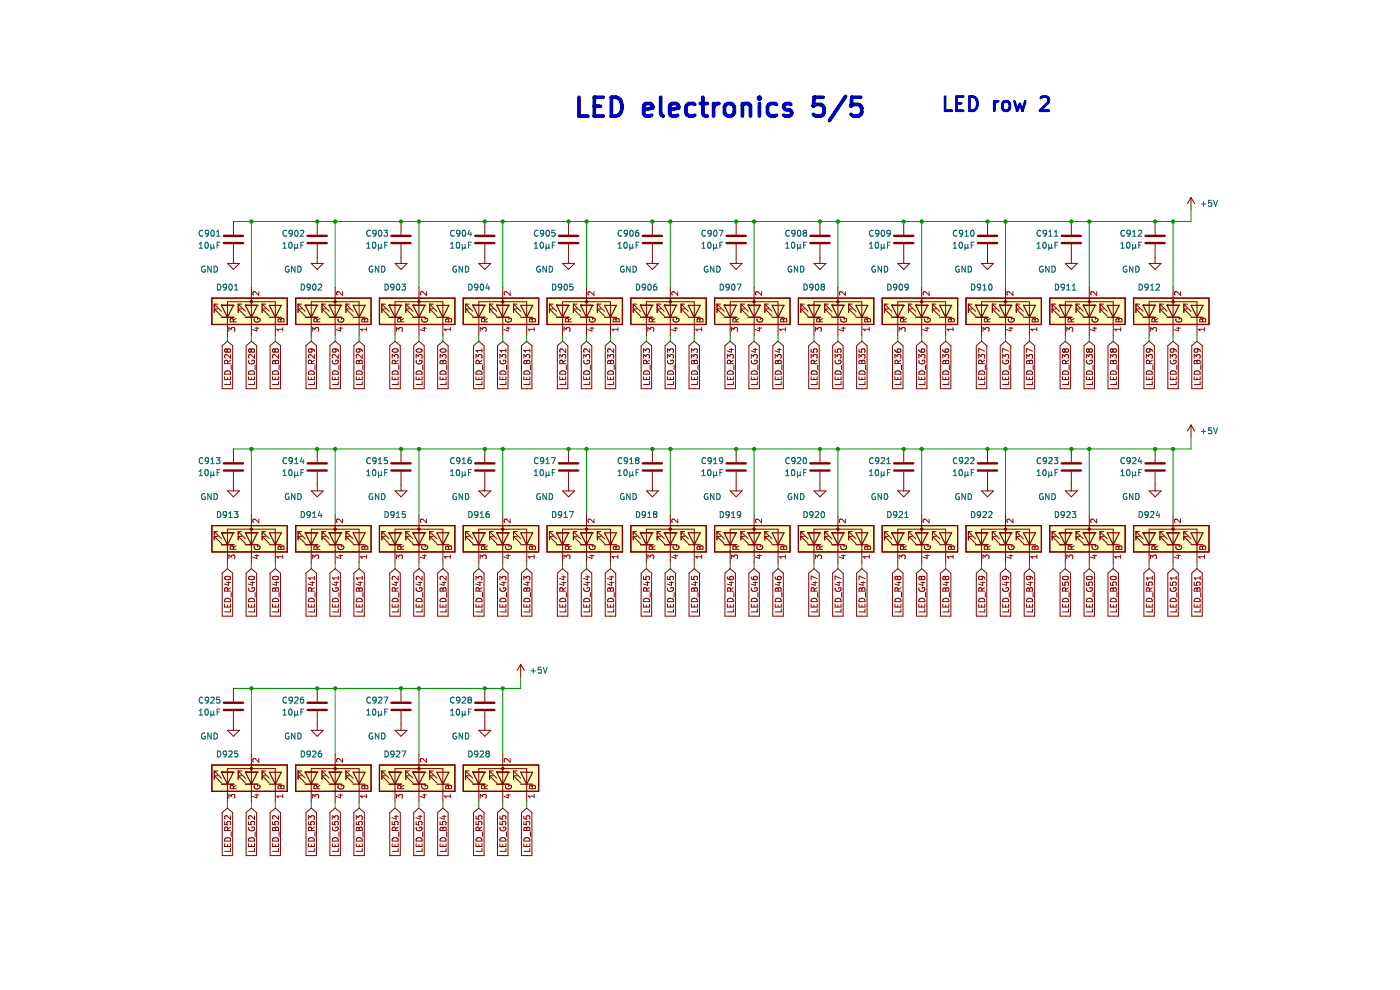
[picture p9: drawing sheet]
<svg xmlns="http://www.w3.org/2000/svg" width="297mm" height="210mm" viewBox="0 0 297 210" stroke-linecap="round" stroke-linejoin="round" font-family="sans-serif">
<path d="M169.4 63.2h16v5.6h-16z" fill-rule="evenodd" fill="#ffffc2"/>
<path d="M169.4 63.2h16v5.6h-16z" fill="none" stroke="#840000" stroke-width=".25"/>
<path d="M187.2 63.2h15.9v5.6h-15.9z" fill-rule="evenodd" fill="#ffffc2"/>
<path d="M187.2 63.2h15.9v5.6h-15.9z" fill="none" stroke="#840000" stroke-width=".25"/>
<path d="M204.9 63.2h16v5.6h-16z" fill-rule="evenodd" fill="#ffffc2"/>
<path d="M204.9 63.2h16v5.6h-16z" fill="none" stroke="#840000" stroke-width=".25"/>
<path d="M204.9 111.5h16v5.6h-16z" fill-rule="evenodd" fill="#ffffc2"/>
<path d="M204.9 111.5h16v5.6h-16z" fill="none" stroke="#840000" stroke-width=".25"/>
<path d="M187.2 111.5h15.9v5.6h-15.9z" fill-rule="evenodd" fill="#ffffc2"/>
<path d="M187.2 111.5h15.9v5.6h-15.9z" fill="none" stroke="#840000" stroke-width=".25"/>
<path d="M151.6 111.5h16v5.6h-16z" fill-rule="evenodd" fill="#ffffc2"/>
<path d="M151.6 111.5h16v5.6h-16z" fill="none" stroke="#840000" stroke-width=".25"/>
<path d="M133.8 111.5h16v5.6h-16z" fill-rule="evenodd" fill="#ffffc2"/>
<path d="M133.8 111.5h16v5.6h-16z" fill="none" stroke="#840000" stroke-width=".25"/>
<path d="M169.4 111.5h16v5.6h-16z" fill-rule="evenodd" fill="#ffffc2"/>
<path d="M169.4 111.5h16v5.6h-16z" fill="none" stroke="#840000" stroke-width=".25"/>
<path d="M222.7 111.5h16v5.6h-16z" fill-rule="evenodd" fill="#ffffc2"/>
<path d="M222.7 111.5h16v5.6h-16z" fill="none" stroke="#840000" stroke-width=".25"/>
<path d="M240.5 111.5h16v5.6h-16z" fill-rule="evenodd" fill="#ffffc2"/>
<path d="M240.5 111.5h16v5.6h-16z" fill="none" stroke="#840000" stroke-width=".25"/>
<path d="M133.8 63.2h16v5.6h-16z" fill-rule="evenodd" fill="#ffffc2"/>
<path d="M133.8 63.2h16v5.6h-16z" fill="none" stroke="#840000" stroke-width=".25"/>
<path d="M151.6 63.2h16v5.6h-16z" fill-rule="evenodd" fill="#ffffc2"/>
<path d="M151.6 63.2h16v5.6h-16z" fill="none" stroke="#840000" stroke-width=".25"/>
<path d="M222.7 63.2h16v5.6h-16z" fill-rule="evenodd" fill="#ffffc2"/>
<path d="M222.7 63.2h16v5.6h-16z" fill="none" stroke="#840000" stroke-width=".25"/>
<path d="M240.5 63.2h16v5.6h-16z" fill-rule="evenodd" fill="#ffffc2"/>
<path d="M240.5 63.2h16v5.6h-16z" fill="none" stroke="#840000" stroke-width=".25"/>
<path d="M80.5 111.5h16v5.6h-16z" fill-rule="evenodd" fill="#ffffc2"/>
<path d="M80.5 111.5h16v5.6h-16z" fill="none" stroke="#840000" stroke-width=".25"/>
<path d="M98.3 111.5h16v5.6h-16z" fill-rule="evenodd" fill="#ffffc2"/>
<path d="M98.3 111.5h16v5.6h-16z" fill="none" stroke="#840000" stroke-width=".25"/>
<path d="M116.1 111.5h15.9v5.6h-15.9z" fill-rule="evenodd" fill="#ffffc2"/>
<path d="M116.1 111.5h15.9v5.6h-15.9z" fill="none" stroke="#840000" stroke-width=".25"/>
<path d="M62.7 63.2h16v5.6h-16z" fill-rule="evenodd" fill="#ffffc2"/>
<path d="M62.7 63.2h16v5.6h-16z" fill="none" stroke="#840000" stroke-width=".25"/>
<path d="M44.9 63.2h16v5.6h-16z" fill-rule="evenodd" fill="#ffffc2"/>
<path d="M44.9 63.2h16v5.6h-16z" fill="none" stroke="#840000" stroke-width=".25"/>
<path d="M44.9 111.5h16v5.6h-16z" fill-rule="evenodd" fill="#ffffc2"/>
<path d="M44.9 111.5h16v5.6h-16z" fill="none" stroke="#840000" stroke-width=".25"/>
<path d="M62.7 111.5h16v5.6h-16z" fill-rule="evenodd" fill="#ffffc2"/>
<path d="M62.7 111.5h16v5.6h-16z" fill="none" stroke="#840000" stroke-width=".25"/>
<path d="M98.3 162.3h16v5.6h-16z" fill-rule="evenodd" fill="#ffffc2"/>
<path d="M98.3 162.3h16v5.6h-16z" fill="none" stroke="#840000" stroke-width=".25"/>
<path d="M80.5 162.3h16v5.6h-16z" fill-rule="evenodd" fill="#ffffc2"/>
<path d="M80.5 162.3h16v5.6h-16z" fill="none" stroke="#840000" stroke-width=".25"/>
<path d="M80.5 63.2h16v5.6h-16z" fill-rule="evenodd" fill="#ffffc2"/>
<path d="M80.5 63.2h16v5.6h-16z" fill="none" stroke="#840000" stroke-width=".25"/>
<path d="M116.1 63.2h15.9v5.6h-15.9z" fill-rule="evenodd" fill="#ffffc2"/>
<path d="M116.1 63.2h15.9v5.6h-15.9z" fill="none" stroke="#840000" stroke-width=".25"/>
<path d="M98.3 63.2h16v5.6h-16z" fill-rule="evenodd" fill="#ffffc2"/>
<path d="M98.3 63.2h16v5.6h-16z" fill="none" stroke="#840000" stroke-width=".25"/>
<path d="M62.7 162.3h16v5.6h-16z" fill-rule="evenodd" fill="#ffffc2"/>
<path d="M62.7 162.3h16v5.6h-16z" fill="none" stroke="#840000" stroke-width=".25"/>
<path d="M44.9 162.3h16v5.6h-16z" fill-rule="evenodd" fill="#ffffc2"/>
<path d="M171.4 67.3h2.5M171.4 64.8h2.5l-1.2 2.5zM176.5 67.3h2.5M176.5 64.8h2.5l-1.2 2.5zM181.6 67.3h2.5M181.6 64.8h2.5l-1.3 2.5zM44.9 162.3h16v5.6h-16z" fill="none" stroke="#840000" stroke-width=".25"/>
<g fill="none" stroke="#009600" stroke-width=".21">
<path d="M53.3 47v14M71.1 47v14M88.9 47v14M106.7 47v14M124.4 47v14M142.2 47v14M160 47v14M177.8 47v14M195.5 47v14M213.3 47v14M231.1 47v14M248.9 47v14"/>
<path d="M252.7 44.5v2.5h-203.2M48.2 71.1v1.3M53.3 71.1v1.3M58.4 71.1v1.3M66 71.1v1.3M71.1 71.1v1.3M76.2 71.1v1.3M83.8 71.1v1.3M88.9 71.1v1.3M94 71.1v1.3M101.6 71.1v1.3M106.7 71.1v1.3"/>
<path d="M111.7 71.1v1.3M119.4 71.1v1.3M124.4 71.1v1.3M129.5 71.1v1.3M137.1 71.1v1.3M142.2 71.1v1.3M147.3 71.1v1.3M154.9 71.1v1.3M160 71.1v1.3M165.1 71.1v1.3M172.7 71.1v1.3M177.8 71.1v1.3"/>
<path d="M182.8 71.1v1.3M190.5 71.1v1.3M195.5 71.1v1.3M200.6 71.1v1.3M208.2 71.1v1.3M213.3 71.1v1.3M218.4 71.1v1.3M226 71.1v1.3M231.1 71.1v1.3M236.2 71.1v1.3M243.8 71.1v1.3M248.9 71.1v1.3"/>
<path d="M253.9 71.1v1.3M53.3 95.2v14M71.1 95.2v14M88.9 95.2v14M106.7 95.2v14M124.4 95.2v14M142.2 95.2v14M160 95.2v14M177.8 95.2v14M195.5 95.2v14M213.3 95.2v14M231.1 95.2v14"/>
<path d="M248.9 95.2v14M252.7 92.7v2.5h-203.2M48.2 119.4v1.2M53.3 119.4v1.2M58.4 119.4v1.2M66 119.4v1.2M71.1 119.4v1.2M76.2 119.4v1.2M83.8 119.4v1.2M88.9 119.4v1.2M94 119.4v1.2M101.6 119.4v1.2"/>
<path d="M106.7 119.4v1.2M111.7 119.4v1.2M119.4 119.4v1.2M124.4 119.4v1.2M129.5 119.4v1.2M137.1 119.4v1.2M142.2 119.4v1.2M147.3 119.4v1.2M154.9 119.4v1.2M160 119.4v1.2M165.1 119.4v1.2M172.7 119.4v1.2"/>
<path d="M177.8 119.4v1.2M182.8 119.4v1.2M190.5 119.4v1.2M195.5 119.4v1.2M200.6 119.4v1.2M208.2 119.4v1.2M213.3 119.4v1.2M218.4 119.4v1.2M226 119.4v1.2M231.1 119.4v1.2M236.2 119.4v1.2M243.8 119.4v1.2"/>
<path d="M248.9 119.4v1.2M253.9 119.4v1.2M53.3 146v14M71.1 146v14M88.9 146v14M106.7 146v14M110.5 143.5v2.5h-61M48.2 170.1v1.3M53.3 170.1v1.3M58.4 170.1v1.3M66 170.1v1.3M71.1 170.1v1.3"/>
<path d="M76.2 170.1v1.3M83.8 170.1v1.3M88.9 170.1v1.3M94 170.1v1.3M101.6 170.1v1.3M106.7 170.1v1.3M111.7 170.1v1.3"/>
</g>
<path d="M200.5 20.5v3h1.4M202.9 21.9h1M204.4 20.5h-1.5v3h1.5M205.6 20.5a1.58 1.58 0 0 1 1.8 1 1.58 1.58 0 0 1-.6 1.8l-1.2 .2zM210.9 21.5v2M211.8 21.5a.77 .77 0 0 0-.9 .6M212.8 21.8a.81 .81 0 0 1 .8-.3 .81 .81 0 0 1 .6 .6v.8a.81 .81 0 0 1-.8 .6 .81 .81 0 0 1-.8-.6v-.8zM215.2 21.5l.6 2 .6-1.4 .5 1.4 .6-2M220.8 20.8l.4-.3h.7a.81 .81 0 0 1 .5 1.3l-1.8 1.7h1.9" fill="none" stroke="#0000c2" stroke-width=".6"/>
<g fill="none" stroke="#0000c2" stroke-width=".8">
<path d="M122.8 20.6v4h1.9M126.1 22.5h1.3M128 20.6h-1.9v4h1.9M129.7 20.6h.9a2.18 2.18 0 0 1 1 3.5l-.4 .3-.6 .2h-.9zM136.5 23.3l1.9-.4-.1-.8-.4-.1h-.8l-.4 .1-.2 .4v1.6l.2 .3 .4 .2h.8l.4-.2M140.2 20.6v3.5l.2 .3 .3 .2M142.1 23.3l1.9-.4-.2-.8-.4-.1h-.8l-.3 .1-.2 .4v1.6l.2 .3 .3 .2h.8l.4-.2M147.4 22.1l-.4-.1h-.7l-.4 .1-.4 .6v1.2l.4 .5 .4 .2h.7l.4-.2M148.5 22h1.6M149.1 20.6v3.5l.2 .3 .8 .2M151.4 22v2.6M152.5 22a1.02 1.02 0 0 0-1.1 .7"/>
<path d="M153.9 22.3a1.09 1.09 0 0 1 1-.4 1.09 1.09 0 0 1 .9 .8v1.2a1.09 1.09 0 0 1-1.1 .8 1.09 1.09 0 0 1-1-.8v-1.2zM157.5 22.3a.99 .99 0 0 1 1.7 .2v2.1M157.5 22v2.6M161.1 20.6v.4M161.1 22v2.6M161.1 20.6l-.2 .2 .2 .2M161.1 20.6l.2 .2-.2 .2M164.7 22.1l-.4-.1h-.7l-.4 .1-.4 .6v1.2l.4 .5 .4 .2h.7l.4-.2M167.8 22.1l-.4-.1h-.6l-.4 .1-.2 .4 .2 .6 1.4 .4 .2 .4-.2 .5-.4 .2h-.8l-.4-.2M174.6 20.6h-1.9l-.2 1.9 .6-.4h1l.3 .2 .4 .6v1l-.2 .3-.5 .4h-1l-.6-.4M179.4 20.4l-3.4 5.2M182.6 20.6h-1.9l-.2 1.9 .6-.4h1l.3 .2 .4 .6v1l-.2 .3-.5 .4h-1l-.6-.4"/>
</g>
<g fill="none" stroke="#840000" stroke-width=".21">
<path d="M47.1 73.3l1.1-.9 1.2 .9v9.2h-2.3zM47.7 79.9v.6h1.2v-.6M47.7 78.9a.68 .68 0 0 1 .8-.2 .68 .68 0 0 1 .4 .7h-1.2zM48.2 74.2l-.2-.2-.3 .2v.3l.2 .2 .3-.2M48.2 74.2l.2-.2 .4 .1 .1 .1v.4l-.2 .1h-.4l-.1-.2M48.2 74.2v.3M48.3 77.1v-.6h-.5l-.1 .6h1.2M48.9 75.2v.8l-.9-.8-.3 .2 .1 .5M48.9 76.4l-.6 .4M49 77.4v1M52.2 73.3l1.1-.9 1.1 .9v9.2h-2.2zM52.7 79.9v.6h1.3v-.6"/>
<path d="M52.8 78.9a.68 .68 0 0 1 .8-.2 .68 .68 0 0 1 .4 .7h-1.3zM52.8 76.5a.58 .58 0 0 0 .6 .7 .58 .58 0 0 0 .5-.8h-.4v.3M53.3 74.2l-.3-.2-.3 .2v.3l.3 .2 .3-.2M53.3 74.2l.2-.2 .4 .1 .1 .1-.1 .4-.1 .1h-.4l-.1-.2M53.3 74.2v.3M54 75.2v.8l-.9-.8-.4 .2 .1 .5M54.1 77.4v1M57.3 73.3l1.1-.9 1.1 .9v9.2h-2.2zM57.8 79.9v.6h1.3v-.6M57.9 78.9a.68 .68 0 0 1 .8-.2 .68 .68 0 0 1 .4 .7h-1.3zM57.9 76.5h.3l.2 .2 .3-.3 .3 .1 .1 .6h-1.3zM58.4 74.2l-.3-.2-.3 .2v.3l.2 .2 .4-.2"/>
<path d="M58.4 74.2l.2-.2 .4 .1 .1 .1-.1 .4-.2 .1h-.3l-.1-.2M58.4 74.2v.3M58.4 76.7v.4M59.1 75.2v.8l-.9-.8-.4 .2 .1 .5M59.2 77.4v1M64.9 73.3l1.1-.9 1.1 .9v9.2h-2.2zM65.4 79.9v.6h1.3v-.6M65.5 78.9a.68 .68 0 0 1 .8-.2 .68 .68 0 0 1 .4 .7h-1.3zM66 74l.2 .2v.4l-.7 .1-.1-.5 .3-.2 .7 .1 .2 .1 .1 .4M66.1 77.1l-.1-.6h-.5l-.1 .6h1.3M66.7 75.2v.8l-.9-.8-.4 .2 .1 .5M66.7 76.4l-.6 .4"/>
<path d="M66.8 77.4v1M70 73.3l1.1-.9 1.1 .9v9.2h-2.2zM70.5 79.9v.6h1.3v-.6M70.6 78.9a.68 .68 0 0 1 .7-.2 .68 .68 0 0 1 .5 .7h-1.3zM70.6 76.5a.58 .58 0 0 0 .6 .7 .58 .58 0 0 0 .5-.8h-.5v.3M71 74l.3 .2-.1 .4-.6 .1-.1-.5 .2-.2 .8 .1 .2 .1 .1 .4M71.8 75.2v.8l-.9-.8-.4 .2 .1 .5M71.9 77.4v1M75.1 73.3l1.1-.9 1.1 .9v9.2h-2.2zM75.6 79.9v.6h1.3v-.6M75.6 78.9a.68 .68 0 0 1 .8-.2 .68 .68 0 0 1 .5 .7h-1.3zM75.6 76.6l.3-.1 .3 .2 .1-.2 .3-.1 .3 .3v.4h-1.3z"/>
<path d="M76.1 74l.3 .2-.1 .4-.6 .1-.1-.5 .2-.2 .8 .1 .2 .1 .1 .4M76.2 76.7v.4M76.9 75.2v.8l-1-.8-.3 .2 .1 .5M77 77.4v1M82.7 73.3l1.1-.9 1.1 .9v9.2h-2.2zM83.2 79.9v.6h1.3v-.6M83.2 76v-.8l.5 .4 .1-.3h.5l.2 .1-.2 .6M83.3 78.9a.68 .68 0 0 1 .7-.2 .68 .68 0 0 1 .5 .7h-1.3zM83.3 74.2a.75 .75 0 0 1 1.2 .2 .72 .72 0 0 1-1.3-.1zM83.9 77.1l-.1-.6h-.5l-.1 .6h1.3M84.5 76.4l-.6 .4M84.6 77.4v1"/>
<path d="M87.8 73.3l1.1-.9 1.1 .9v9.2h-2.2zM88.3 79.9v.6h1.2v-.6M88.3 76v-.8l.5 .4 .1-.3h.5l.1 .1-.1 .6M88.3 78.9a.68 .68 0 0 1 .8-.2 .68 .68 0 0 1 .4 .7h-1.2zM88.3 76.5a.58 .58 0 0 0 .6 .7 .58 .58 0 0 0 .5-.8h-.4v.3M88.3 74.2a.75 .75 0 0 1 1.2 .2 .72 .72 0 0 1-1.2-.1zM89.7 77.4v1M92.8 73.3l1.2-.9 1.1 .9v9.2h-2.3zM93.4 79.9v.6h1.2v-.6M93.4 76v-.8l.4 .4 .2-.3h.5l.1 .1-.1 .6M93.4 78.9a.68 .68 0 0 1 .8-.2 .68 .68 0 0 1 .4 .7h-1.2zM93.4 76.6l.3-.1 .3 .2 .1-.2 .3-.1 .2 .3v.4h-1.2z"/>
<path d="M93.5 74.1a.61 .61 0 0 1 .7-.2 .61 .61 0 0 1 .4 .6 .75 .75 0 0 1-1.2-.2zM94 76.7v.4M94.7 77.4v1M100.5 73.3l1.1-.9 1.1 .9v9.2h-2.2zM101 79.9v.6h1.2v-.6M101 76v-.8l.5 .4 .1-.3h.5l.1 .1-.1 .6M101 78.9a.68 .68 0 0 1 .8-.2 .68 .68 0 0 1 .4 .7h-1.2zM101.6 77.1v-.6h-.5l-.1 .6h1.2M102.2 74v.7M102.2 74.4h-1.2l.3 .3M102.2 76.4l-.6 .4M102.4 77.4v1"/>
<path d="M105.5 73.3l1.2-.9 1.1 .9v9.2h-2.3zM106.1 79.9v.6h1.2v-.6M106.1 76v-.8l.4 .4 .2-.3h.5l.1 .1-.1 .6M106.1 78.9a.68 .68 0 0 1 .8-.2 .68 .68 0 0 1 .4 .7h-1.2zM106.1 76.5a.58 .58 0 0 0 .6 .7 .58 .58 0 0 0 .5-.8h-.4v.3M107.3 74v.7M107.3 74.4h-1.2l.3 .3M107.4 77.4v1M110.6 73.3l1.1-.9 1.1 .9v9.2h-2.2zM111.1 79.9v.6h1.3v-.6M111.1 76v-.8l.5 .4 .1-.3h.6l.1 .1-.1 .6M111.2 78.9a.68 .68 0 0 1 .8-.2 .68 .68 0 0 1 .4 .7h-1.3z"/>
<path d="M111.2 76.6l.3-.1 .2 .2 .2-.2 .3-.1 .2 .3v.4h-1.3zM111.7 76.7v.4M112.4 74v.7M112.4 74.4h-1.3l.4 .3M112.5 77.4v1M118.2 73.3l1.2-.9 1.1 .9v9.2h-2.3zM118.8 79.9v.6h1.2v-.6M118.8 76v-.8l.4 .4 .2-.3h.5l.1 .1-.1 .6M118.8 78.9a.68 .68 0 0 1 .8-.2 .68 .68 0 0 1 .4 .7h-1.2zM119.4 77.1v-.6h-.5l-.1 .6h1.2M120 74v.8l-.9-.8-.3 .2 .1 .5M120 76.4l-.6 .4"/>
<path d="M120.1 77.4v1M123.3 73.3l1.1-.9 1.1 .9v9.2h-2.2zM123.8 79.9v.6h1.3v-.6M123.8 76v-.8l.5 .4 .1-.3h.6l.1 .1-.1 .6M123.9 78.9a.68 .68 0 0 1 .8-.2 .68 .68 0 0 1 .4 .7h-1.3zM123.9 76.5a.58 .58 0 0 0 .6 .7 .58 .58 0 0 0 .5-.8h-.4v.3M125.1 74v.8l-.9-.8-.4 .2 .2 .5M125.2 77.4v1M128.4 73.3l1.1-.9 1.1 .9v9.2h-2.2zM128.9 79.9v.6h1.3v-.6M128.9 76v-.8l.5 .4 .1-.3h.6l.1 .1-.1 .6M129 78.9a.68 .68 0 0 1 .8-.2 .68 .68 0 0 1 .4 .7h-1.3z"/>
<path d="M129 76.5h.3l.2 .2 .3-.3 .3 .1 .1 .6h-1.3zM129.5 76.7v.4M130.2 74v.8l-.9-.8-.4 .2 .1 .5M130.3 77.4v1M136 73.3l1.1-.9 1.1 .9v9.2h-2.2zM136.5 79.9v.6h1.3v-.6M136.5 76v-.8l.5 .4 .1-.3h.6l.1 .1-.1 .6M136.5 74.8v-.8l.5 .4 .1-.3h.6l.1 .1-.1 .6M136.6 78.9a.68 .68 0 0 1 .8-.2 .68 .68 0 0 1 .4 .7h-1.3zM137.2 77.1l-.1-.6h-.5l-.1 .6h1.3M137.8 76.4l-.6 .4M137.9 77.4v1"/>
<path d="M141.1 73.3l1.1-.9 1.1 .9v9.2h-2.2zM141.6 79.9v.6h1.3v-.6M141.6 76v-.8l.5 .4 .1-.3h.6l.1 .1-.1 .6M141.6 74.8v-.8l.5 .4 .1-.3h.6l.1 .1-.1 .6M141.7 78.9a.68 .68 0 0 1 .8-.2 .68 .68 0 0 1 .4 .7h-1.3zM141.7 76.5a.58 .58 0 0 0 .6 .7 .58 .58 0 0 0 .5-.8h-.5v.3M143 77.4v1M146.2 73.3l1.1-.9 1.1 .9v9.2h-2.2zM146.7 79.9v.6h1.3v-.6M146.7 76v-.8l.5 .4 .1-.3h.5l.2 .1-.2 .6M146.7 74.8v-.8l.5 .4 .1-.3h.5l.2 .1-.2 .6M146.7 78.9a.68 .68 0 0 1 .8-.2 .68 .68 0 0 1 .5 .7h-1.3z"/>
<path d="M146.7 76.6l.3-.1 .3 .2 .1-.2 .3-.1 .3 .3v.4h-1.3zM147.3 76.7v.4M148.1 77.4v1M153.8 73.3l1.1-.9 1.1 .9v9.2h-2.2zM154.3 79.9v.6h1.3v-.6M154.3 76v-.8l.5 .4 .1-.3h.6l.1 .1-.1 .6M154.4 78.9a.68 .68 0 0 1 .7-.2 .68 .68 0 0 1 .5 .7h-1.3zM154.7 74.1h.9M155 77.1l-.1-.6h-.5l-.1 .6h1.3M155.1 73.9v.8l-.9-.3M155.6 76.4l-.6 .4M155.7 77.4v1"/>
<path d="M158.9 73.3l1.1-.9 1.1 .9v9.2h-2.2zM159.4 79.9v.6h1.3v-.6M159.4 76v-.8l.5 .4 .1-.3h.5l.2 .1-.2 .6M159.4 78.9a.68 .68 0 0 1 .8-.2 .68 .68 0 0 1 .5 .7h-1.3zM159.4 76.5a.58 .58 0 0 0 .6 .7 .58 .58 0 0 0 .5-.8h-.4v.3M159.8 74.1h.9M160.2 73.9v.8l-.9-.3M160.8 77.4v1M163.9 73.3l1.2-.9 1.1 .9v9.2h-2.3zM164.5 79.9v.6h1.2v-.6M164.5 76v-.8l.4 .4 .2-.3h.5l.1 .1-.1 .6M164.5 78.9a.68 .68 0 0 1 .8-.2 .68 .68 0 0 1 .4 .7h-1.2z"/>
<path d="M164.5 76.6l.3-.1 .3 .2 .1-.2 .3-.1 .2 .3v.4h-1.2zM164.9 74.1h.8M165.1 76.7v.4M165.3 73.9v.8l-.9-.3M165.9 77.4v1M169.9 65.5l1.5 1.6M169.9 65.5h.7M169.9 64.5v.8M169.9 65.5v.8M169.9 64.5h.7M169.9 64.5l1.5 1.5M171.4 64.8h.1"/>
<path d="M171.4 67.3h2.5M171.4 64.8h2.5M171.6 73.3l1.1-.9 1.1 .9v9.2h-2.2zM172.1 74.1v.6h.6l-.1-.6h.6l.1 .1-.1 .5M172.1 76v-.8l.5 .4 .1-.3h.5l.1 .1-.1 .6M172.1 79.9v.6h1.2v-.6M172.1 78.9a.68 .68 0 0 1 .8-.2 .68 .68 0 0 1 .4 .7h-1.2zM172.7 68.6v-4.6h10.1v4.6M172.7 77.1v-.6h-.5l-.1 .6h1.2M173.3 76.4l-.6 .4M173.5 77.4v1M173.9 67.3h.1"/>
<path d="M173.9 64.8h.1M175 65.5l1.5 1.6M175 65.5h.7M175 64.5v.8M175 65.5v.8M175 64.5h.7M175 64.5l1.5 1.5M176.5 64.8h.1M176.5 67.3h2.5M176.5 64.8h2.5M176.6 73.3l1.2-.9 1.1 .9v9.2h-2.3zM177.2 79.9v.6h1.2v-.6"/>
<path d="M177.2 76v-.8l.4 .4 .2-.3h.5l.1 .1-.1 .6M177.2 74.1v.6h.6l-.1-.6h.6l.1 .1-.1 .5M177.2 78.9a.68 .68 0 0 1 .8-.2 .68 .68 0 0 1 .4 .7h-1.2zM177.2 76.5a.58 .58 0 0 0 .6 .7 .58 .58 0 0 0 .5-.8h-.4v.3M177.8 63.5v5.1M178.5 77.4v1M179 67.3h.1M179 64.8h.1M180 65.5l1.6 1.6M180 64.5v.8M180 65.5v.8M180 65.5h.8"/>
<path d="M180 64.5l1.6 1.5M180 64.5h.8M181.7 73.3l1.1-.9 1.1 .9v9.2h-2.2zM182.2 79.9v.6h1.3v-.6M182.2 76v-.8l.5 .4 .1-.3h.6l.1 .1-.1 .6M182.2 74.1v.6h.6v-.6h.6l.1 .1-.1 .5M182.3 78.9a.68 .68 0 0 1 .8-.2 .68 .68 0 0 1 .4 .7h-1.3zM182.3 76.6l.3-.1 .2 .2 .2-.2 .3-.1 .2 .3v.4h-1.3zM182.8 76.7v.4M183.6 77.4v1M189.3 73.3l1.2-.9 1.1 .9v9.2h-2.3zM189.9 79.9v.6h1.2v-.6"/>
<path d="M189.9 76v-.8l.4 .4 .2-.3h.5l.1 .1-.1 .6M189.9 74.1v.4l.3 .2h.7l.2-.2-.1-.4h-.6l-.1 .4 .3 .2M189.9 78.9a.68 .68 0 0 1 .8-.2 .68 .68 0 0 1 .4 .7h-1.2zM190.5 77.1v-.6h-.5l-.1 .6h1.2M191.1 76.4l-.6 .4M191.2 77.4v1M194.4 73.3l1.1-.9 1.1 .9v9.2h-2.2zM194.9 79.9v.6h1.3v-.6M194.9 76v-.8l.5 .4 .1-.3h.6l.1 .1-.1 .6M194.9 74.1l.1 .4 .2 .2h.8l.2-.2-.1-.4h-.6l-.1 .4 .3 .2M195 78.9a.68 .68 0 0 1 .8-.2 .68 .68 0 0 1 .4 .7h-1.3zM195 76.5a.58 .58 0 0 0 .6 .7 .58 .58 0 0 0 .5-.8h-.4v.3"/>
<path d="M196.3 77.4v1M199.5 73.3l1.1-.9 1.1 .9v9.2h-2.2zM200 79.9v.6h1.3v-.6M200 76v-.8l.5 .4 .1-.3h.6l.1 .1-.1 .6M200 74.1l.1 .4 .2 .2h.7l.3-.2-.1-.4h-.6l-.1 .4 .2 .2M200.1 76.6l.3-.1 .2 .2 .1-.2 .3-.1 .3 .3v.4h-1.3zM200.2 78.8a.66 .66 0 0 1 .7-.1 .66 .66 0 0 1 .4 .7h-1.3zM200.6 76.7v.4M201.4 77.4v1M207.1 73.3l1.1-.9 1.1 .9v9.2h-2.2zM207.6 79.9v.6h1.3v-.6M207.6 76v-.8l.5 .4 .1-.3h.6l.1 .1-.1 .6"/>
<path d="M207.8 78.8a.66 .66 0 0 1 .8-.1 .66 .66 0 0 1 .3 .7h-1.3zM208.3 77.1l-.1-.6h-.5l-.1 .6h1.3M208.9 74.5l-1.3-.6v.9M208.9 76.4l-.6 .4M209 77.4v1M212.2 73.3l1.1-.9 1.1 .9v9.2h-2.2zM212.7 79.9v.6h1.3v-.6M212.7 76v-.8l.5 .4 .1-.3h.6l.1 .1-.1 .6M212.8 78.9a.68 .68 0 0 1 .8-.2 .68 .68 0 0 1 .4 .7h-1.3zM212.8 76.5a.58 .58 0 0 0 .6 .7 .58 .58 0 0 0 .5-.8h-.5v.3M214 74.5l-1.3-.6v.9M214.1 77.4v1"/>
<path d="M217.3 73.3l1.1-.9 1.1 .9v9.2h-2.2zM217.8 79.9v.6h1.3v-.6M217.8 76v-.8l.5 .4 .1-.3h.5l.2 .1-.2 .6M217.8 78.9a.68 .68 0 0 1 .8-.2 .68 .68 0 0 1 .5 .7h-1.3zM217.9 76.5h.2l.3 .2 .2-.3 .3 .1 .2 .6h-1.3zM218.4 76.7v.4M219.1 74.5l-1.3-.6v.9M219.2 77.4v1M224.9 73.3l1.1-.9 1.1 .9v9.2h-2.2zM225.4 79.9v.6h1.3v-.6M225.4 76v-.8l.5 .4 .1-.3h.6l.1 .1-.1 .6M225.5 78.9a.68 .68 0 0 1 .7-.2 .68 .68 0 0 1 .5 .7h-1.3z"/>
<path d="M225.9 74.2l-.2-.2-.3 .2 .1 .4 .1 .1 .3-.2M225.9 74.2l.3-.2 .4 .1 .1 .1-.1 .4-.2 .1h-.3l-.2-.2M225.9 74.2v.3M226.1 77.1l-.1-.6h-.5l-.1 .6h1.3M226.7 76.4l-.6 .4M226.8 77.4v1M230 73.3l1.1-.9 1.1 .9v9.2h-2.2zM230.5 79.9v.6h1.3v-.6M230.5 76v-.8l.5 .4 .1-.3h.5l.2 .1-.2 .6M230.5 76.5a.58 .58 0 0 0 .6 .7 .58 .58 0 0 0 .5-.8h-.4v.3M230.7 78.8a.66 .66 0 0 1 .7-.1 .66 .66 0 0 1 .4 .7h-1.3zM231 74.2l-.2-.2-.3 .2v.3l.2 .2 .3-.2"/>
<path d="M231 74.2l.3-.2h.2l.3 .2-.1 .4-.2 .1h-.4l-.1-.2M231 74.2v.3M231.9 77.4v1M235.1 73.3l1.1-.9 1.1 .9v9.2h-2.2zM235.6 79.9v.6h1.2v-.6M235.6 76v-.8l.4 .4 .2-.3h.5l.1 .1-.1 .6M235.6 78.9a.68 .68 0 0 1 .8-.2 .68 .68 0 0 1 .4 .7h-1.2zM235.6 76.6l.3-.1 .3 .2 .1-.2 .3-.1 .2 .3v.4h-1.2zM236.1 74.2l-.2-.2-.3 .2v.4l.2 .1 .3-.2M236.1 74.2l.2-.2 .4 .1 .1 .1v.4l-.2 .1h-.4l-.1-.2M236.1 74.2v.3M236.2 76.7v.4"/>
<path d="M237 77.4v1M242.7 73.3l1.1-.9 1.1 .9v9.2h-2.2zM243.2 79.9v.6h1.2v-.6M243.2 76v-.8l.5 .4 .1-.3h.5l.1 .1-.1 .6M243.2 78.9a.68 .68 0 0 1 .8-.2 .68 .68 0 0 1 .4 .7h-1.2zM243.7 74l.3 .2-.1 .4-.6 .1-.1-.5 .2-.2 .7 .1 .3 .1v.4M243.8 77.1v-.6h-.5l-.1 .6h1.2M244.4 76.4l-.6 .4M244.6 77.4v1M247.7 73.3l1.2-.9 1.1 .9v9.2h-2.3zM248.3 79.9v.6h1.2v-.6M248.3 76v-.8l.4 .4 .2-.3h.5l.1 .1-.1 .6"/>
<path d="M248.3 78.9a.68 .68 0 0 1 .8-.2 .68 .68 0 0 1 .4 .7h-1.2zM248.3 76.5a.58 .58 0 0 0 .6 .7 .58 .58 0 0 0 .5-.8h-.4v.3M248.8 74l.2 .2v.4l-.6 .1-.1-.5 .2-.2 .7 .1 .3 .1v.4M249.6 77.4v1M252.8 73.3l1.1-.9 1.1 .9v9.2h-2.2zM253.3 79.9v.6h1.3v-.6M253.3 76v-.8l.5 .4 .1-.3h.6l.1 .1-.1 .6M253.4 78.9a.68 .68 0 0 1 .8-.2 .68 .68 0 0 1 .4 .7h-1.3zM253.4 76.6l.3-.1 .2 .2 .2-.2 .3-.1 .2 .3v.4h-1.3zM253.9 74l.2 .2v.4l-.6 .1-.2-.5 .3-.2 .7 .1 .2 .1 .1 .4M253.9 76.7v.4M254.7 77.4v1"/>
<path d="M48.3 80.1v.4M48.9 80.9v.7h-1.2M53.3 80.1v.4M54 80.9v.7h-1.3M58.4 80.1v.4M59.1 80.9v.7h-1.3M66 80.1v.4M66.7 80.9v.7h-1.3M71.1 80.1v.4M71.8 80.9v.7h-1.3M76.2 80.1v.4M76.9 80.9v.7h-1.3"/>
<path d="M83.8 80.1v.4M84.5 80.9v.7h-1.3M88.9 80.1v.4M89.5 80.9v.7h-1.2M94 80.1v.4M94.6 80.9v.7h-1.2M101.6 80.1v.4M102.2 80.9v.7h-1.2M106.7 80.1v.4M107.3 80.9v.7h-1.2M111.7 80.1v.4M112.4 80.9v.7h-1.3"/>
<path d="M119.4 80.1v.4M120 80.9v.7h-1.2M124.4 80.1v.4M125.1 80.9v.7h-1.3M129.5 80.1v.4M130.2 80.9v.7h-1.3M137.1 80.1v.4M137.8 80.9v.7h-1.3M142.2 80.1v.4M142.9 80.9v.7h-1.3M147.3 80.1v.4M148 80.9v.7h-1.3"/>
<path d="M154.9 80.1v.4M155.6 80.9v.7h-1.3M160 80.1v.4M160.7 80.9v.7h-1.3M165.1 80.1v.4M165.7 80.9v.7h-1.2M172.7 80.1v.4M173.3 80.9v.7h-1.2M177.8 80.1v.4M178.4 80.9v.7h-1.2M182.8 80.1v.4M183.5 80.9v.7h-1.3"/>
<path d="M190.5 80.1v.4M191.1 80.9v.7h-1.2M195.5 80.1v.4M196.2 80.9v.7h-1.3M200.6 80.1v.4M201.3 80.9v.7h-1.3M208.2 80.1v.4M208.9 80.9v.7h-1.3M213.3 80.1v.4M214 80.9v.7h-1.3M218.4 80.1v.4M219.1 80.9v.7h-1.3"/>
<path d="M226 80.1v.4M226.7 80.9v.7h-1.3M231.1 80.1v.4M231.8 80.9v.7h-1.3M236.2 80.1v.4M236.8 80.9v.7h-1.2M243.8 80.1v.4M244.4 80.9v.7h-1.2M248.9 80.1v.4M249.5 80.9v.7h-1.2M253.9 80.1v.4M254.6 80.9v.7h-1.3"/>
<path d="M47.1 121.6l1.1-1 1.2 1v9.1h-2.3zM47.7 128.2v.6h1.2v-.6M47.7 127.1a.68 .68 0 0 1 .8-.2 .68 .68 0 0 1 .4 .7h-1.2zM47.7 122.4a.75 .75 0 0 1 1.2 .3 .72 .72 0 0 1-1.2-.2zM48.1 123.6h.8M48.3 128.3v.5M48.3 125.4v-.6l-.5-.1-.1 .7h1.2M48.5 123.4v.8l-.9-.3M48.9 129.2v.6h-1.2M48.9 124.7l-.6 .4M49 125.7v1M52.2 121.6l1.1-1 1.1 1v9.1h-2.2z"/>
<path d="M52.7 128.2v.6h1.3v-.6M52.8 127.1a.68 .68 0 0 1 .8-.2 .68 .68 0 0 1 .4 .7h-1.3zM52.8 124.7a.58 .58 0 0 0 .6 .8 .58 .58 0 0 0 .5-.8h-.4v.2M52.8 122.4a.75 .75 0 0 1 1.2 .3 .72 .72 0 0 1-1.3-.2zM53.2 123.6h.8M53.3 128.3v.5M53.6 123.4v.8l-.9-.3M54 129.2v.6h-1.3M54.1 125.7v1M57.3 121.6l1.1-1 1.1 1v9.1h-2.2zM57.8 128.2v.6h1.3v-.6M57.9 127.1a.68 .68 0 0 1 .8-.2 .68 .68 0 0 1 .4 .7h-1.3z"/>
<path d="M57.9 124.8l.3-.1 .2 .3 .1-.3h.3l.3 .2v.5h-1.3zM57.9 122.4a.75 .75 0 0 1 1.2 .3 .72 .72 0 0 1-1.3-.2zM58.2 123.6h.9M58.4 125v.4M58.4 128.3v.5M58.7 123.4v.8l-1-.3M59.1 129.2v.6h-1.3M59.2 125.7v1M64.9 121.6l1.1-1 1.1 1v9.1h-2.2zM65.4 128.2v.6h1.3v-.6M65.5 127.1a.68 .68 0 0 1 .8-.2 .68 .68 0 0 1 .4 .7h-1.3zM65.8 123.6h.9"/>
<path d="M66 128.3v.5M66.1 125.4l-.1-.6-.5-.1-.1 .7h1.3M66.3 123.4v.8l-.9-.3M66.7 129.2v.6h-1.3M66.7 122.6h-1.3l.4 .4M66.7 122.2v.8M66.7 124.7l-.6 .4M66.8 125.7v1M70 121.6l1.1-1 1.1 1v9.1h-2.2zM70.5 128.2v.6h1.3v-.6M70.6 127.1a.68 .68 0 0 1 .7-.2 .68 .68 0 0 1 .5 .7h-1.3zM70.6 124.7a.58 .58 0 0 0 .6 .8 .58 .58 0 0 0 .5-.8h-.5v.2"/>
<path d="M70.9 123.6h.9M71.1 128.3v.5M71.4 123.4v.8l-1-.3M71.8 129.2v.6h-1.3M71.8 122.6h-1.3l.4 .4M71.8 122.2v.8M71.9 125.7v1M75.1 121.6l1.1-1 1.1 1v9.1h-2.2zM75.6 128.2v.6h1.3v-.6M75.6 127.1a.68 .68 0 0 1 .8-.2 .68 .68 0 0 1 .5 .7h-1.3zM75.6 124.8l.3-.1 .3 .3 .1-.3h.3l.3 .2v.5h-1.3zM76 123.6h.9"/>
<path d="M76.2 125v.4M76.2 128.3v.5M76.4 123.4v.8l-.9-.3M76.9 129.2v.6h-1.3M76.9 122.6h-1.3l.3 .4M76.9 122.2v.8M77 125.7v1M82.7 121.6l1.1-1 1.1 1v9.1h-2.2zM83.2 128.2v.6h1.3v-.6M83.3 127.1a.68 .68 0 0 1 .7-.2 .68 .68 0 0 1 .5 .7h-1.3zM83.6 123.6h.9M83.8 128.3v.5"/>
<path d="M83.9 125.4l-.1-.6-.5-.1-.1 .7h1.3M84 123.4v.8l-.9-.3M84.5 129.2v.6h-1.3M84.5 122.2v.8l-.9-.8-.4 .3 .1 .5M84.5 124.7l-.6 .4M84.6 125.7v1M87.8 121.6l1.1-1 1.1 1v9.1h-2.2zM88.3 128.2v.6h1.2v-.6M88.3 127.1a.68 .68 0 0 1 .8-.2 .68 .68 0 0 1 .4 .7h-1.2zM88.3 124.7a.58 .58 0 0 0 .6 .8 .58 .58 0 0 0 .5-.8h-.4v.2M88.7 123.6h.8M88.9 128.3v.5"/>
<path d="M89.1 123.4v.8l-.9-.3M89.5 129.2v.6h-1.2M89.5 122.2v.8l-.9-.8-.3 .3 .1 .5M89.7 125.7v1M92.8 121.6l1.2-1 1.1 1v9.1h-2.3zM93.4 128.2v.6h1.2v-.6M93.4 127.1a.68 .68 0 0 1 .8-.2 .68 .68 0 0 1 .4 .7h-1.2zM93.5 124.8l.2-.1 .3 .3 .2-.3h.3l.1 .7h-1.2zM93.8 123.6h.8M94 125v.4M94 128.3v.5M94.2 123.4v.8l-.9-.3"/>
<path d="M94.6 129.2v.6h-1.2M94.6 122.2v.8l-.9-.8-.3 .3 .1 .5M94.7 125.7v1M100.5 121.6l1.1-1 1.1 1v9.1h-2.2zM101 128.2v.6h1.2v-.6M101 123v-.8l.5 .5 .1-.4h.5l.1 .2-.1 .5M101 127.1a.68 .68 0 0 1 .8-.2 .68 .68 0 0 1 .4 .7h-1.2zM101.4 123.6h.8M101.6 128.3v.5M101.6 125.4v-.6l-.5-.1-.1 .7h1.2M101.8 123.4v.8l-.9-.3M102.2 129.2v.6h-1.2"/>
<path d="M102.2 124.7l-.6 .4M102.4 125.7v1M105.5 121.6l1.2-1 1.1 1v9.1h-2.3zM106.1 128.2v.6h1.2v-.6M106.1 123v-.8l.4 .5 .2-.4h.5l.1 .2-.1 .5M106.1 127.1a.68 .68 0 0 1 .8-.2 .68 .68 0 0 1 .4 .7h-1.2zM106.1 124.7a.58 .58 0 0 0 .6 .8 .58 .58 0 0 0 .5-.8h-.4v.2M106.5 123.6h.8M106.7 128.3v.5M106.9 123.4v.8l-.9-.3M107.3 129.2v.6h-1.2M107.4 125.7v1"/>
<path d="M110.6 121.6l1.1-1 1.1 1v9.1h-2.2zM111.1 123v-.8l.5 .5 .1-.4h.6l.1 .2-.1 .5M111.1 128.2v.6h1.3v-.6M111.2 127.1a.68 .68 0 0 1 .8-.2 .68 .68 0 0 1 .4 .7h-1.3zM111.2 124.8l.3-.1 .2 .3 .2-.3h.3l.2 .2v.5h-1.3zM111.6 123.6h.8M111.7 125v.4M111.7 128.3v.5M112 123.4v.8l-.9-.3M112.4 129.2v.6h-1.3M112.5 125.7v1M118.2 121.6l1.2-1 1.1 1v9.1h-2.3z"/>
<path d="M118.8 128.2v.6h1.2v-.6M118.8 127.1a.68 .68 0 0 1 .8-.2 .68 .68 0 0 1 .4 .7h-1.2zM119.2 123.6h.8M119.2 122.4h.8M119.4 128.3v.5M119.4 125.4v-.6l-.5-.1-.1 .7h1.2M119.6 123.4v.8l-.9-.3M119.6 122.2v.8l-.9-.3M120 129.2v.6h-1.2M120 124.7l-.6 .4M120.1 125.7v1M123.3 121.6l1.1-1 1.1 1v9.1h-2.2z"/>
<path d="M123.8 128.2v.6h1.3v-.6M123.9 127.1a.68 .68 0 0 1 .8-.2 .68 .68 0 0 1 .4 .7h-1.3zM123.9 124.7a.58 .58 0 0 0 .6 .8 .58 .58 0 0 0 .5-.8h-.4v.2M124.3 123.6h.8M124.3 122.4h.8M124.4 128.3v.5M124.7 123.4v.8l-.9-.3M124.7 122.2v.8l-.9-.3M125.1 129.2v.6h-1.3M125.2 125.7v1M128.4 121.6l1.1-1 1.1 1v9.1h-2.2zM128.9 128.2v.6h1.3v-.6"/>
<path d="M129 127.1a.68 .68 0 0 1 .8-.2 .68 .68 0 0 1 .4 .7h-1.3zM129 124.8l.3-.1 .2 .3 .1-.3h.3l.3 .2v.5h-1.3zM129.3 123.6h.9M129.3 122.4h.9M129.5 125v.4M129.5 128.3v.5M129.8 123.4v.8l-1-.3M129.8 122.2v.8l-1-.3M130.2 129.2v.6h-1.3M130.3 125.7v1M136 121.6l1.1-1 1.1 1v9.1h-2.2zM136.5 122.3v.6l.6 .1v-.6l.6-.1 .1 .2-.1 .5"/>
<path d="M136.5 128.2v.6h1.3v-.6M136.7 127a.66 .66 0 0 1 .8-.1 .66 .66 0 0 1 .3 .7h-1.3zM137 123.6h.8M137.1 128.3v.5M137.2 125.4l-.1-.6-.5-.1-.1 .7h1.3M137.4 123.4v.8l-.9-.3M137.8 129.2v.6h-1.3M137.8 124.7l-.6 .4M137.9 125.7v1M141.1 121.6l1.1-1 1.1 1v9.1h-2.2zM141.6 122.3v.6l.6 .1v-.6l.6-.1 .1 .2-.1 .5M141.6 128.2v.6h1.3v-.6"/>
<path d="M141.7 127.1a.68 .68 0 0 1 .8-.2 .68 .68 0 0 1 .4 .7h-1.3zM141.7 124.7a.58 .58 0 0 0 .6 .8 .58 .58 0 0 0 .5-.8h-.5v.2M142 123.6h.9M142.2 128.3v.5M142.5 123.4v.8l-1-.3M142.9 129.2v.6h-1.3M143 125.7v1M146.2 121.6l1.1-1 1.1 1v9.1h-2.2zM146.7 122.3v.6l.6 .1-.1-.6 .6-.1 .2 .2-.2 .5M146.7 128.2v.6h1.3v-.6M146.7 127.1a.68 .68 0 0 1 .8-.2 .68 .68 0 0 1 .5 .7h-1.3zM146.8 124.8l.2-.1 .3 .3 .2-.3h.3l.2 .7h-1.3z"/>
<path d="M147.1 123.6h.9M147.3 125v.4M147.3 128.3v.5M147.5 123.4v.8l-.9-.3M148 129.2v.6h-1.3M148.1 125.7v1M153.8 121.6l1.1-1 1.1 1v9.1h-2.2zM154.3 122.4l.1 .3 .2 .2 .7 .1 .3-.3-.1-.4-.7 .1v.3l.2 .3M154.3 128.2v.6h1.3v-.6M154.4 127.1a.68 .68 0 0 1 .7-.2 .68 .68 0 0 1 .5 .7h-1.3zM154.7 123.6h.9M154.9 128.3v.5"/>
<path d="M155 125.4l-.1-.6-.5-.1-.1 .7h1.3M155.1 123.4v.8l-.9-.3M155.6 129.2v.6h-1.3M155.6 124.7l-.6 .4M155.7 125.7v1M158.9 121.6l1.1-1 1.1 1v9.1h-2.2zM159.4 122.4v.3l.3 .2 .7 .1 .3-.3-.2-.4-.6 .1v.3l.2 .3M159.4 128.2v.6h1.3v-.6M159.4 124.7a.58 .58 0 0 0 .6 .8 .58 .58 0 0 0 .5-.8h-.4v.2M159.6 127a.66 .66 0 0 1 .7-.1 .66 .66 0 0 1 .4 .7h-1.3zM159.8 123.6h.9M160 128.3v.5"/>
<path d="M160.2 123.4v.8l-.9-.3M160.7 129.2v.6h-1.3M160.8 125.7v1M163.9 121.6l1.2-1 1.1 1v9.1h-2.3zM164.5 122.4v.3l.3 .2 .7 .1 .2-.3-.1-.4-.6 .1-.1 .3 .3 .3M164.5 128.2v.6h1.2v-.6M164.5 124.8l.3-.1 .3 .3 .1-.3h.3l.2 .2v.5h-1.2zM164.5 127.1a.68 .68 0 0 1 .8-.2 .68 .68 0 0 1 .4 .7h-1.2zM164.9 123.6h.8M165.1 125v.4M165.1 128.3v.5M165.3 123.4v.8l-.9-.3"/>
<path d="M165.7 129.2v.6h-1.2M165.9 125.7v1M171.6 121.6l1.1-1 1.1 1v9.1h-2.2zM172.1 128.2v.6h1.2v-.6M172.1 127.1a.68 .68 0 0 1 .8-.2 .68 .68 0 0 1 .4 .7h-1.2zM172.5 123.6h.8M172.7 128.3v.5M172.7 125.4v-.6l-.5-.1-.1 .7h1.2M172.9 123.4v.8l-.9-.3M173.3 129.2v.6h-1.2M173.3 122.7l-1.2-.5v.8M173.3 124.7l-.6 .4"/>
<path d="M173.5 125.7v1M176.6 121.6l1.2-1 1.1 1v9.1h-2.3zM177.2 128.2v.6h1.2v-.6M177.2 124.7a.58 .58 0 0 0 .6 .8 .58 .58 0 0 0 .5-.8h-.4v.2M177.2 127.1a.68 .68 0 0 1 .8-.2 .68 .68 0 0 1 .4 .7h-1.2zM177.6 123.6h.8M177.8 128.3v.5M178 123.4v.8l-.9-.3M178.4 129.2v.6h-1.2M178.4 122.7l-1.2-.5v.8M178.5 125.7v1M181.7 121.6l1.1-1 1.1 1v9.1h-2.2z"/>
<path d="M182.2 128.2v.6h1.3v-.6M182.3 124.8l.3-.1 .2 .3 .2-.3h.3l.2 .2v.5h-1.3zM182.4 127a.66 .66 0 0 1 .8-.1 .66 .66 0 0 1 .3 .7h-1.3zM182.7 123.6h.8M182.8 125v.4M182.8 128.3v.5M183.1 123.4v.8l-.9-.3M183.5 129.2v.6h-1.3M183.5 122.7l-1.3-.5v.8M183.6 125.7v1M189.3 121.6l1.2-1 1.1 1v9.1h-2.3zM189.9 128.2v.6h1.2v-.6"/>
<path d="M190 127a.66 .66 0 0 1 .8-.1 .66 .66 0 0 1 .3 .7h-1.2zM190.3 123.6h.8M190.4 122.5l.2-.3h.3l.2 .3v.3l-.2 .2-.4-.1-.1-.2M190.4 122.5l-.2-.3-.3 .3v.2l.2 .3 .3-.3M190.4 122.5v.2M190.5 128.3v.5M190.5 125.4v-.6l-.5-.1-.1 .7h1.2M190.7 123.4v.8l-.9-.3M191.1 129.2v.6h-1.2M191.1 124.7l-.6 .4M191.2 125.7v1M194.4 121.6l1.1-1 1.1 1v9.1h-2.2z"/>
<path d="M194.9 128.2v.6h1.3v-.6M195 124.7a.58 .58 0 0 0 .6 .8 .58 .58 0 0 0 .5-.8h-.4v.2M195 127.1a.68 .68 0 0 1 .8-.2 .68 .68 0 0 1 .4 .7h-1.3zM195.4 123.6h.8M195.5 122.5l.2-.3 .4 .1 .1 .2-.1 .3-.1 .2-.4-.1-.1-.2M195.5 122.5l-.3-.3-.3 .3 .1 .3 .2 .2 .3-.3M195.5 122.5v.2M195.5 128.3v.5M195.8 123.4v.8l-.9-.3M196.2 129.2v.6h-1.3M196.3 125.7v1M199.5 121.6l1.1-1 1.1 1v9.1h-2.2z"/>
<path d="M200 128.2v.6h1.3v-.6M200.1 127.1a.68 .68 0 0 1 .8-.2 .68 .68 0 0 1 .4 .7h-1.3zM200.1 124.8l.3-.1 .2 .3 .3-.3h.3l.1 .7h-1.3zM200.4 123.6h.9M200.6 122.5l.2-.3 .4 .1 .1 .2-.1 .3-.2 .2-.3-.1-.1-.2M200.6 122.5l-.3-.3-.3 .3v.2l.3 .3 .3-.3M200.6 122.5v.2M200.6 125v.4M200.6 128.3v.5M200.9 123.4v.8l-.9-.3M201.3 129.2v.6h-1.3M201.4 125.7v1"/>
<path d="M207.1 121.6l1.1-1 1.1 1v9.1h-2.2zM207.6 128.2v.6h1.3v-.6M207.7 127.1a.68 .68 0 0 1 .8-.2 .68 .68 0 0 1 .4 .7h-1.3zM208.1 123.6h.8M208.2 122.2l.2 .3v.3l-.7 .1-.1-.4 .3-.3 .7 .1 .2 .2 .1 .3M208.2 128.3v.5M208.3 125.4l-.1-.6-.5-.1-.1 .7h1.3M208.5 123.4v.8l-.9-.3M208.9 129.2v.6h-1.3M208.9 124.7l-.6 .4M209 125.7v1M212.2 121.6l1.1-1 1.1 1v9.1h-2.2z"/>
<path d="M212.7 128.2v.6h1.3v-.6M212.8 124.7a.58 .58 0 0 0 .6 .8 .58 .58 0 0 0 .5-.8h-.5v.2M212.8 127.1a.68 .68 0 0 1 .8-.2 .68 .68 0 0 1 .4 .7h-1.3zM213.1 123.6h.9M213.3 122.2l.2 .3-.1 .3-.6 .1-.1-.4 .2-.3 .8 .1 .2 .2 .1 .3M213.3 128.3v.5M213.6 123.4v.8l-1-.3M214 129.2v.6h-1.3M214.1 125.7v1M217.3 121.6l1.1-1 1.1 1v9.1h-2.2zM217.8 128.2v.6h1.3v-.6M217.8 124.8l.3-.1 .3 .3 .1-.3h.3l.3 .2v.5h-1.3z"/>
<path d="M217.8 127.1a.68 .68 0 0 1 .8-.2 .68 .68 0 0 1 .5 .7h-1.3zM218.2 123.6h.9M218.3 122.2l.3 .3-.1 .3-.6 .1-.1-.4 .2-.3 .8 .1 .2 .2 .1 .3M218.4 125v.4M218.4 128.3v.5M218.6 123.4v.8l-.9-.3M219.1 129.2v.6h-1.3M219.2 125.7v1M224.9 121.6l1.1-1 1.1 1v9.1h-2.2zM225.4 128.2v.6h1.3v-.6M225.4 123.5v.6l.6 .1-.1-.6 .7-.1 .1 .2-.1 .5M225.5 127.1a.68 .68 0 0 1 .7-.2 .68 .68 0 0 1 .5 .7h-1.3z"/>
<path d="M225.5 122.4a.61 .61 0 0 1 .7-.2 .61 .61 0 0 1 .4 .6 .75 .75 0 0 1-1.2-.3zM226 128.3v.5M226.1 125.4l-.1-.6-.5-.1-.1 .7h1.3M226.7 129.2v.6h-1.3M226.7 124.7l-.6 .4M226.8 125.7v1M230 121.6l1.1-1 1.1 1v9.1h-2.2zM230.5 123.5v.6l.6 .1-.1-.6 .6-.1 .2 .2-.2 .5M230.5 128.2v.6h1.3v-.6M230.5 127.1a.68 .68 0 0 1 .8-.2 .68 .68 0 0 1 .5 .7h-1.3zM230.5 124.7a.58 .58 0 0 0 .6 .8 .58 .58 0 0 0 .5-.8h-.4v.2M230.5 122.4a.75 .75 0 0 1 1.3 .3 .72 .72 0 0 1-1.3-.2z"/>
<path d="M231.1 128.3v.5M231.8 129.2v.6h-1.3M231.9 125.7v1M235.1 121.6l1.1-1 1.1 1v9.1h-2.2zM235.6 128.2v.6h1.2v-.6M235.6 123.5v.6l.6 .1-.1-.6 .6-.1 .1 .2-.1 .5M235.6 127.1a.68 .68 0 0 1 .8-.2 .68 .68 0 0 1 .4 .7h-1.2zM235.6 124.8l.3-.1 .3 .3 .1-.3h.3l.2 .2v.5h-1.2zM235.6 122.4a.75 .75 0 0 1 1.2 .3 .72 .72 0 0 1-1.2-.2zM236.2 125v.4M236.2 128.3v.5M236.8 129.2v.6h-1.2"/>
<path d="M237 125.7v1M242.7 121.6l1.1-1 1.1 1v9.1h-2.2zM243.2 128.2v.6h1.2v-.6M243.2 123.5v.6l.6 .1-.1-.6 .6-.1 .1 .2-.1 .5M243.2 127.1a.68 .68 0 0 1 .8-.2 .68 .68 0 0 1 .4 .7h-1.2zM243.8 128.3v.5M243.8 125.4v-.6l-.5-.1-.1 .7h1.2M244.4 122.6h-1.2l.3 .4M244.4 129.2v.6h-1.2M244.4 122.2v.8M244.4 124.7l-.6 .4M244.6 125.7v1"/>
<path d="M247.7 121.6l1.2-1 1.1 1v9.1h-2.3zM248.3 128.2v.6h1.2v-.6M248.3 123.5v.6l.6 .1-.1-.6 .6-.1 .1 .2-.1 .5M248.3 124.7a.58 .58 0 0 0 .6 .8 .58 .58 0 0 0 .5-.8h-.4v.2M248.3 127.1a.68 .68 0 0 1 .8-.2 .68 .68 0 0 1 .4 .7h-1.2zM248.9 128.3v.5M249.5 122.6h-1.2l.3 .4M249.5 129.2v.6h-1.2M249.5 122.2v.8M249.6 125.7v1M252.8 121.6l1.1-1 1.1 1v9.1h-2.2zM253.3 128.2v.6h1.3v-.6"/>
<path d="M253.3 123.5v.6l.6 .1v-.6l.6-.1 .1 .2-.1 .5M253.4 127.1a.68 .68 0 0 1 .8-.2 .68 .68 0 0 1 .4 .7h-1.3zM253.4 124.8l.3-.1 .2 .3 .2-.3h.3l.2 .2v.5h-1.3zM253.9 125v.4M253.9 128.3v.5M254.6 129.2v.6h-1.3M254.6 122.6h-1.3l.4 .4M254.6 122.2v.8M254.7 125.7v1M47.1 172.4l1.1-1 1.2 1v9.1h-2.3zM47.7 174.3v.6l.6 .1-.1-.6 .6-.1 .1 .2-.1 .5M47.7 179v.6h1.2v-.6"/>
<path d="M47.7 177.9a.68 .68 0 0 1 .8-.2 .68 .68 0 0 1 .4 .7h-1.2zM48.3 179.1v.5M48.3 176.2v-.6l-.5-.1-.1 .7h1.2M48.9 173v.8l-.9-.8-.3 .3 .1 .5M48.9 180v.6h-1.2M48.9 175.4l-.6 .5M49 176.5v.9M52.2 172.4l1.1-1 1.1 1v9.1h-2.2zM52.7 174.3v.6l.6 .1v-.6l.6-.1 .1 .2-.1 .5M52.7 179v.6h1.3v-.6M52.8 175.5a.58 .58 0 0 0 .6 .7 .58 .58 0 0 0 .5-.8h-.4v.3M52.8 177.9a.68 .68 0 0 1 .8-.2 .68 .68 0 0 1 .4 .7h-1.3z"/>
<path d="M53.3 179.1v.5M54 173v.8l-.9-.8-.4 .3 .1 .5M54 180v.6h-1.3M54.1 176.5v.9M57.3 172.4l1.1-1 1.1 1v9.1h-2.2zM57.8 174.3v.6l.6 .1v-.6l.6-.1 .1 .2-.1 .5M57.8 179v.6h1.3v-.6M57.9 175.6l.3-.1 .2 .3 .1-.3 .3-.1 .3 .3v.5h-1.3zM57.9 177.9a.68 .68 0 0 1 .8-.2 .68 .68 0 0 1 .4 .7h-1.3zM58.4 175.8v.4M58.4 179.1v.5M59.1 173v.8l-.9-.8-.4 .3 .1 .5"/>
<path d="M59.1 180v.6h-1.3M59.2 176.5v.9M64.9 172.4l1.1-1 1.1 1v9.1h-2.2zM65.4 174.3v.6l.6 .1v-.6l.6-.1 .1 .2-.1 .5M65.4 173.8v-.8l.5 .5 .1-.4h.6l.1 .2-.1 .5M65.4 179v.6h1.3v-.6M65.5 177.9a.68 .68 0 0 1 .8-.2 .68 .68 0 0 1 .4 .7h-1.3zM66 179.1v.5M66.1 176.2l-.1-.6-.5-.1-.1 .7h1.3M66.7 180v.6h-1.3M66.7 175.4l-.6 .5M66.8 176.5v.9"/>
<path d="M70 172.4l1.1-1 1.1 1v9.1h-2.2zM70.5 173.8v-.8l.5 .5 .1-.4h.6l.1 .2-.1 .5M70.5 174.3v.6l.6 .1-.1-.6 .7-.1 .1 .2-.1 .5M70.5 179v.6h1.3v-.6M70.6 175.5a.58 .58 0 0 0 .6 .7 .58 .58 0 0 0 .5-.8h-.5v.3M70.6 177.9a.68 .68 0 0 1 .7-.2 .68 .68 0 0 1 .5 .7h-1.3zM71.1 179.1v.5M71.8 180v.6h-1.3M71.9 176.5v.9M75.1 172.4l1.1-1 1.1 1v9.1h-2.2zM75.6 173.8v-.8l.5 .5 .1-.4h.5l.2 .2-.2 .5M75.6 174.3v.6l.6 .1-.1-.6 .6-.1 .2 .2-.2 .5"/>
<path d="M75.6 179v.6h1.3v-.6M75.6 175.6l.3-.1 .3 .3 .1-.3 .3-.1 .3 .3v.5h-1.3zM75.6 177.9a.68 .68 0 0 1 .8-.2 .68 .68 0 0 1 .5 .7h-1.3zM76.2 175.8v.4M76.2 179.1v.5M76.9 180v.6h-1.3M77 176.5v.9M82.7 172.4l1.1-1 1.1 1v9.1h-2.2zM83.2 174.3v.6l.6 .1-.1-.6 .6-.1 .2 .2-.2 .5M83.2 179v.6h1.3v-.6M83.3 177.9a.68 .68 0 0 1 .7-.2 .68 .68 0 0 1 .5 .7h-1.3zM83.6 173.2h.9"/>
<path d="M83.8 179.1v.5M83.9 176.2l-.1-.6-.5-.1-.1 .7h1.3M84 173v.8l-.9-.3M84.5 180v.6h-1.3M84.5 175.4l-.6 .5M84.6 176.5v.9M87.8 172.4l1.1-1 1.1 1v9.1h-2.2zM88.3 174.3v.6l.6 .1-.1-.6 .6-.1 .1 .2-.1 .5M88.3 179v.6h1.2v-.6M88.3 175.5a.58 .58 0 0 0 .6 .7 .58 .58 0 0 0 .5-.8h-.4v.3M88.3 177.9a.68 .68 0 0 1 .8-.2 .68 .68 0 0 1 .4 .7h-1.2zM88.7 173.2h.8"/>
<path d="M88.9 179.1v.5M89.1 173v.8l-.9-.3M89.5 180v.6h-1.2M89.7 176.5v.9M92.8 172.4l1.2-1 1.1 1v9.1h-2.3zM93.4 174.3v.6l.6 .1-.1-.6 .6-.1 .1 .2-.1 .5M93.4 179v.6h1.2v-.6M93.4 175.6l.3-.1 .3 .3 .1-.3 .3-.1 .2 .3v.5h-1.2zM93.4 177.9a.68 .68 0 0 1 .8-.2 .68 .68 0 0 1 .4 .7h-1.2zM93.8 173.2h.8M94 175.8v.4M94 179.1v.5"/>
<path d="M94.2 173v.8l-.9-.3M94.6 180v.6h-1.2M94.7 176.5v.9M100.5 172.4l1.1-1 1.1 1v9.1h-2.2zM101 173.1v.6l.6 .1-.1-.6 .6-.1 .1 .2-.1 .5M101 174.3v.6l.6 .1-.1-.6 .6-.1 .1 .2-.1 .5M101 179v.6h1.2v-.6M101 177.9a.68 .68 0 0 1 .8-.2 .68 .68 0 0 1 .4 .7h-1.2zM101.6 179.1v.5M101.6 176.2v-.6l-.5-.1-.1 .7h1.2M102.2 180v.6h-1.2M102.2 175.4l-.6 .5"/>
<path d="M102.4 176.5v.9M105.5 172.4l1.2-1 1.1 1v9.1h-2.3zM106.1 173.1v.6l.6 .1-.1-.6 .6-.1 .1 .2-.1 .5M106.1 174.3v.6l.6 .1-.1-.6 .6-.1 .1 .2-.1 .5M106.1 179v.6h1.2v-.6M106.1 175.5a.58 .58 0 0 0 .6 .7 .58 .58 0 0 0 .5-.8h-.4v.3M106.1 177.9a.68 .68 0 0 1 .8-.2 .68 .68 0 0 1 .4 .7h-1.2zM106.7 179.1v.5M107.3 180v.6h-1.2M107.4 176.5v.9M110.6 172.4l1.1-1 1.1 1v9.1h-2.2zM111.1 173.1v.6l.6 .1v-.6l.6-.1 .1 .2-.1 .5"/>
<path d="M111.1 174.3v.6l.6 .1v-.6l.6-.1 .1 .2-.1 .5M111.1 179v.6h1.3v-.6M111.2 175.6l.3-.1 .2 .3 .2-.3 .3-.1 .2 .3v.5h-1.3zM111.2 177.9a.68 .68 0 0 1 .8-.2 .68 .68 0 0 1 .4 .7h-1.3zM111.7 175.8v.4M111.7 179.1v.5M112.4 180v.6h-1.3M112.5 176.5v.9"/>
</g>
<circle cx="177.8" cy="64" r=".25" fill="#840000"/>
<g fill="none" stroke="#840000" stroke-width=".21">
<path d="M172.7 55.9h2.5l-1.3 1.2zM173.9 47v2.8M173.9 51.8v4.1M190.5 55.9h2.5l-1.3 1.2zM191.7 47v2.8M191.7 51.8v4.1M172.7 68.6v2.5M173.9 68.3v-.6l-.5-.1-.1 .7h1.2M174.5 67.5l-.6 .5M177.8 61v2.5M177.8 68.6v2.5M178.4 67.6a.58 .58 0 0 0 .6 .7 .58 .58 0 0 0 .5-.8h-.4v.3"/>
<path d="M182.8 68.6v2.5M183.5 67.7l.3-.1 .2 .2 .1-.2 .3-.1 .3 .3v.5h-1.3zM184 67.8v.5M187.7 65.5h.7M187.7 65.5l1.5 1.6M187.7 64.5v.8M187.7 65.5v.8M187.7 64.5h.7M187.7 64.5l1.5 1.5M189.2 64.8h.1M189.2 67.3h2.5M189.2 64.8h2.5"/>
<path d="M190.5 68.6v-4.6h10.1v4.6M191.7 67.3h.1M191.7 64.8h.1M192.7 65.5h.8M192.7 65.5l1.6 1.6M192.7 64.5v.8M192.7 65.5v.8M192.7 64.5h.8M192.7 64.5l1.6 1.5M194.3 64.8h.1M194.3 67.3h2.5M194.3 64.8h2.5"/>
<path d="M195.5 63.5v5.1M196.8 67.3h.1M196.8 64.8h.1M197.8 65.5l1.5 1.6M197.8 64.5v.8M197.8 65.5v.8M197.8 65.5h.8M197.8 64.5l1.5 1.5M197.8 64.5h.8"/>
<circle cx="177.8" cy="64" r=".25"/>
</g>
<path d="M169.4 63.2h16v5.6h-16zM189.2 67.3h2.5M189.2 64.8h2.5l-1.2 2.5zM194.3 67.3h2.5M194.3 64.8h2.5l-1.3 2.5zM199.3 67.3h2.6M199.3 64.8h2.6l-1.3 2.5z" fill="none" stroke="#840000" stroke-width=".25"/>
<path d="M173 70.3v-.8l.5 .4 .1-.4h.5l.2 .2-.2 .6M178.5 69.6h.8M178.9 69.4v.8l-.9-.3M179.3 61.9v.7l-.9-.7-.3 .2 .1 .5M184.4 69.5v.7M184.4 69.8h-1.3l.4 .4" fill="none" stroke="#a90000" stroke-width=".21"/>
<g fill="none" stroke="#006464" stroke-width=".21">
<path d="M166.7 51.7l.3-.3v1.2M166.7 52.6h.7M167.5 49a.56 .56 0 0 0-.8 .5 .56 .56 0 0 0 .8 .5M167.9 56.5a.58 .58 0 0 0-.7 .6 .58 .58 0 0 0 .8 .5v-.4h-.3M168 51.5l.2-.1a.68 .68 0 0 1 .4 .6 .68 .68 0 0 1-.4 .6l-.3-.4zM168.7 49.4l-.3 .2h-.3l-.1-.6 .4-.2 .3 .3-.1 .7-.2 .2-.3 .1M169.2 51.8v1.3M169.2 52.5l.1 .1 .5-.1M169.2 56.5v1.2l-.7-1.2v1.2M169.3 49l.2-.2a.68 .68 0 0 1 .4 .7 .68 .68 0 0 1-.4 .6l-.3-.5zM169.8 52.5l.1 .1M169.8 51.8v.7"/>
<path d="M169.8 56.5a.64 .64 0 0 1 .8 .6 .64 .64 0 0 1-.8 .6zM170.5 52h.4M170.6 49.4l-.2 .2v.4l.2 .1 .4-.1 .1-.1v-.3l-.2-.2M170.6 49.4l-.2-.3 .2-.3h.3l.2 .3-.2 .3M170.6 49.4h.3M171.1 51.4h-.6v1.2M184.5 51.7l.3-.3v1.2M184.5 52.6h.7M185.2 49a.56 .56 0 0 0-.7 .5 .56 .56 0 0 0 .7 .5M185.7 56.5a.58 .58 0 0 0-.8 .6 .58 .58 0 0 0 .8 .5v-.4h-.2M185.8 51.4h.2a.68 .68 0 0 1 .4 .6 .68 .68 0 0 1-.4 .6 .84 .84 0 0 1-.2-1.2zM186.5 49.4l-.3 .2h-.4v-.6l.4-.2 .3 .3-.1 .7-.2 .2-.4 .1"/>
<path d="M186.9 52.5l.2 .1 .4-.1M186.9 51.8v1.3M187 56.5v1.2l-.7-1.2v1.2M187.1 49l.1-.2a.68 .68 0 0 1 .5 .7 .68 .68 0 0 1-.5 .6l-.3-.5zM187.5 52.5l.2 .1M187.5 51.8v.7M187.6 56.5a.64 .64 0 0 1 .7 .6 .64 .64 0 0 1-.7 .6zM188.3 52h.4M188.9 49.4l-.3 .2h-.3l-.1-.6 .4-.2 .3 .3-.1 .7-.2 .2-.3 .1M188.9 51.4h-.6v1.2M170.6 60.3a.64 .64 0 0 1 .7 .6 .64 .64 0 0 1-.7 .6zM172.5 60.8l-.3 .3-.3-.1-.1-.6 .4-.1 .3 .2-.1 .7-.2 .3h-.3"/>
<path d="M173.1 60.4l.2-.1a.68 .68 0 0 1 .4 .6 .68 .68 0 0 1-.4 .6l-.3-.4zM174.4 60.8l-.2-.2 .2-.3h.3l.2 .2-.2 .3M174.4 60.8l-.2 .3v.3l.2 .1h.4l.1-.2v-.2l-.2-.3M174.4 60.8h.3"/>
</g>
<path d="M171.9 51.6h4.1M171.9 50h4.1M189.7 51.6h4.1M189.7 50h4.1" fill="none" stroke="#840000" stroke-width=".51"/>
<circle cx="195.5" cy="64" r=".25" fill="#840000"/>
<g fill="none" stroke="#840000" stroke-width=".21">
<path d="M208.2 55.9h2.6l-1.3 1.2zM209.5 47v2.8M209.5 51.8v4.1M190.5 68.6v2.5M191.7 68.3l-.1-.6-.4-.1-.2 .7h1.3M192.3 67.5l-.6 .5M195.5 61v2.5M195.5 68.6v2.5M196.2 67.6a.58 .58 0 0 0 .6 .7 .58 .58 0 0 0 .5-.8h-.5v.3M200.6 68.6v2.5M201.3 67.7l.3-.1 .2 .2 .1-.2 .3-.1 .3 .3v.5h-1.3zM201.8 67.8v.5"/>
<path d="M205.4 65.5h.8M205.4 65.5l1.6 1.6M205.4 64.5v.8M205.4 65.5v.8M205.4 64.5h.8M205.4 64.5l1.6 1.5M207 64.8h.1M207 67.3h2.5M207 64.8h2.5M208.2 68.6v-4.6h10.2v4.6M209.5 67.3h.1M209.5 64.8h.1"/>
<path d="M210.5 65.5h.8M210.5 65.5l1.5 1.6M210.5 64.5v.8M210.5 65.5v.8M210.5 64.5h.8M210.5 64.5l1.5 1.5M212 64.8h.1M212 67.3h2.6M212 64.8h2.6M213.3 63.5v5.1M214.6 67.3h.1M214.6 64.8h.1"/>
<path d="M215.6 65.5l1.5 1.6M215.6 64.5v.8M215.6 65.5v.8M215.6 65.5h.8M215.6 64.5l1.5 1.5M215.6 64.5h.8"/>
<circle cx="195.5" cy="64" r=".25"/>
</g>
<path d="M187.2 63.2h15.9v5.6h-15.9zM207 67.3h2.5M207 64.8h2.5l-1.3 2.5zM212 67.3h2.6M212 64.8h2.6l-1.3 2.5zM217.1 67.3h2.6M217.1 64.8h2.6l-1.3 2.5z" fill="none" stroke="#840000" stroke-width=".25"/>
<path d="M190.8 70.3v-.8l.4 .4 .2-.4h.5l.1 .2-.1 .6M196.3 69.6h.8M196.7 69.4v.8l-.9-.3M197.1 61.9v.7l-.9-.7-.4 .2 .2 .5M202.2 69.5v.7M202.2 69.8h-1.3l.4 .4" fill="none" stroke="#a90000" stroke-width=".21"/>
<g fill="none" stroke="#006464" stroke-width=".21">
<path d="M202.2 51.7l.4-.3v1.2M202.2 52.6h.8M203 49a.56 .56 0 0 0-.8 .5 .56 .56 0 0 0 .8 .5M203.5 56.5a.58 .58 0 0 0-.8 .6 .58 .58 0 0 0 .8 .5v-.4h-.2M203.6 51.5l.1-.1a.68 .68 0 0 1 .5 .6 .68 .68 0 0 1-.5 .6l-.3-.4zM204.2 49.4l-.2 .2h-.4v-.6l.4-.2 .2 .3v.7l-.2 .2-.4 .1M204.7 52.5l.2 .1 .4-.1M204.7 51.8v1.3M204.7 50.1h.7M204.7 49.2l.4-.4v1.3M204.8 56.5v1.2l-.7-1.2v1.2M205.3 52.5l.2 .1"/>
<path d="M205.3 51.8v.7M205.4 56.5a.64 .64 0 0 1 .7 .6 .64 .64 0 0 1-.7 .6zM206 49l.2-.2a.68 .68 0 0 1 .5 .7 .68 .68 0 0 1-.5 .6l-.3-.5zM206 52h.5M206.6 51.4h-.6v1.2M188.3 60.3a.64 .64 0 0 1 .8 .6 .64 .64 0 0 1-.8 .6zM190.3 60.8l-.3 .3-.3-.1-.1-.6 .4-.1 .3 .2-.1 .7-.2 .3h-.3M190.9 60.4l.1-.1a.68 .68 0 0 1 .5 .6 .68 .68 0 0 1-.5 .6l-.3-.4zM192.7 60.8l-.3 .3-.3-.1-.1-.6 .4-.1 .3 .2-.1 .7-.2 .3h-.3"/>
</g>
<path d="M207.5 51.6h4M207.5 50h4" fill="none" stroke="#840000" stroke-width=".51"/>
<circle cx="213.3" cy="64" r=".25" fill="#840000"/>
<g fill="none" stroke="#840000" stroke-width=".21">
<path d="M208.2 68.6v2.5M209.5 68.3l-.1-.6-.5-.1-.1 .7h1.3M210.1 67.5l-.6 .5M213.3 61v2.5M213.3 68.6v2.5M213.9 67.6a.58 .58 0 0 0 .6 .7 .58 .58 0 0 0 .5-.8h-.4v.3M218.4 68.6v2.5M219 67.7l.3-.1 .3 .2 .1-.2 .3-.1 .2 .3v.5h-1.2zM219.6 67.8v.5M209.5 95.2v2.8M227.3 95.2v2.8M205.4 113.8h.8"/>
<path d="M205.4 113.8l1.6 1.5M205.4 112.8v.7M205.4 113.8v.7M205.4 112.8h.8M205.4 112.8l1.6 1.5M207 113h.1M207 115.6h2.5M207 113h2.5M208.2 116.8v-4.5h10.2v4.5M208.2 104.1h2.6l-1.3 1.3zM209.5 115.6h.1M209.5 113h.1"/>
<path d="M209.5 100.1v4M210.5 113.8h.8M210.5 113.8l1.5 1.5M210.5 112.8v.7M210.5 113.8v.7M210.5 112.8h.8M210.5 112.8l1.5 1.5M212 113h.1M212 115.6h2.6M212 113h2.6M213.3 111.7v5.1M214.6 115.6h.1"/>
<path d="M214.6 113h.1M215.6 113.8l1.5 1.5M215.6 112.8v.7M215.6 113.8v.7M215.6 113.8h.8M215.6 112.8l1.5 1.5M215.6 112.8h.8M226 104.1h2.5l-1.2 1.3zM227.3 100.1v4"/>
<circle cx="213.3" cy="64" r=".25"/>
</g>
<path d="M204.9 63.2h16v5.6h-16zM207 115.6h2.5M207 113h2.5l-1.3 2.6zM212 115.6h2.6M212 113h2.6l-1.3 2.6zM217.1 115.6h2.6M217.1 113h2.6l-1.3 2.6z" fill="none" stroke="#840000" stroke-width=".25"/>
<path d="M208.5 70.3v-.8l.5 .4 .1-.4h.6l.1 .2-.1 .6M214 69.6h.9M214.5 69.4v.8l-.9-.3M214.9 61.9v.7l-.9-.7-.4 .2 .1 .5M220 69.5v.7M220 69.8h-1.3l.4 .4" fill="none" stroke="#a90000" stroke-width=".21"/>
<g fill="none" stroke="#006464" stroke-width=".21">
<path d="M206.1 60.3a.64 .64 0 0 1 .7 .6 .64 .64 0 0 1-.7 .6zM208 60.8l-.2 .3-.4-.1v-.6l.4-.1 .2 .2v.7l-.2 .3h-.4M208.5 61.5h.7M208.5 60.6l.4-.3v1.2M209.9 60.4l.1-.1a.68 .68 0 0 1 .5 .6 .68 .68 0 0 1-.5 .6l-.3-.4zM202.2 100l.4-.4v1.3M203 97.2a.56 .56 0 0 0-.8 .5 .56 .56 0 0 0 .8 .5M203.6 99.7l.1-.1a.68 .68 0 0 1 .5 .7 .68 .68 0 0 1-.5 .6l-.3-.5zM204.2 97.6l-.2 .3-.4-.1v-.6l.4-.1 .2 .2v.8l-.2 .2-.4 .1M204.7 97.2l.5-.1 .2 .3-.7 1h.7M205.9 97.2l.5-.1 .2 .3-.7 1h.7M206.6 99.6h-.6v1.3"/>
<path d="M220 100l.4-.4v1.3M220.8 97.2a.56 .56 0 0 0-.8 .5 .56 .56 0 0 0 .8 .5M221.3 99.7l.2-.1a.68 .68 0 0 1 .5 .7 .68 .68 0 0 1-.5 .6l-.3-.5zM222 97.6l-.2 .3-.4-.1-.1-.6 .5-.1 .2 .2-.1 .8-.1 .2-.4 .1M222.5 97.2l.5-.1 .2 .3-.8 1h.8M223.6 97.1h.8l-.4 .5 .4 .1v.5l-.2 .2-.6-.2M224.4 99.6h-.6v1.3M202.2 100.9h.8M203.5 104.8a.58 .58 0 0 0-.8 .6 .58 .58 0 0 0 .8 .5v-.5h-.2M204.7 100.7l.2 .2 .4-.2M204.7 100v1.3M204.8 104.7v1.3l-.7-1.3v1.3"/>
<path d="M205.3 100.7l.2 .2M205.3 100v.7M205.4 104.7a.64 .64 0 0 1 .7 .6 .64 .64 0 0 1-.7 .7zM206 100.2h.5M220 100.9h.7M221.2 104.8a.58 .58 0 0 0-.7 .6 .58 .58 0 0 0 .8 .5v-.5h-.3M222.5 100.7l.2 .2 .4-.2M222.5 100v1.3M222.6 104.7v1.3l-.8-1.3v1.3M223.1 100.7l.2 .2M223.1 100v.7M223.2 104.7a.64 .64 0 0 1 .7 .6 .64 .64 0 0 1-.7 .7z"/>
<path d="M223.8 100.2h.4"/>
</g>
<path d="M207.5 99.8h4M207.5 98.3h4M225.2 99.8h4.1M225.2 98.3h4.1" fill="none" stroke="#840000" stroke-width=".51"/>
<circle cx="213.3" cy="112.3" r=".25" fill="#840000"/>
<g fill="none" stroke="#840000" stroke-width=".21">
<path d="M187.7 113.8h.7M187.7 113.8l1.5 1.5M187.7 112.8v.7M187.7 113.8v.7M187.7 112.8h.7M187.7 112.8l1.5 1.5M189.2 113h.1M189.2 115.6h2.5M189.2 113h2.5M190.5 116.8v-4.5h10.1v4.5M191.7 115.6h.1M191.7 113h.1"/>
<path d="M192.7 113.8h.8M192.7 113.8l1.6 1.5M192.7 112.8v.7M192.7 113.8v.7M192.7 112.8h.8M192.7 112.8l1.6 1.5M194.3 113h.1M194.3 115.6h2.5M194.3 113h2.5M195.5 111.7v5.1M196.8 115.6h.1M196.8 113h.1"/>
<path d="M197.8 113.8l1.5 1.5M197.8 112.8v.7M197.8 113.8v.7M197.8 113.8h.8M197.8 112.8l1.5 1.5M197.8 112.8h.8M208.2 116.8v2.6M209.5 116.5l-.1-.6h-.5l-.1 .6h1.3M210.1 115.8l-.6 .4M213.3 109.2v2.5M213.3 116.8v2.6M213.9 115.9a.58 .58 0 0 0 .6 .7 .58 .58 0 0 0 .5-.8h-.4v.2"/>
<path d="M218.4 116.8v2.6M219 116l.3-.1 .3 .2 .1-.2 .3-.1 .2 .2v.5h-1.2zM219.6 116.1v.4"/>
<circle cx="213.3" cy="112.3" r=".25"/>
</g>
<path d="M189.2 115.6h2.5M189.2 113h2.5l-1.2 2.6zM194.3 115.6h2.5M194.3 113h2.5l-1.3 2.6zM199.3 115.6h2.6M199.3 113h2.6l-1.3 2.6zM204.9 111.5h16v5.6h-16z" fill="none" stroke="#840000" stroke-width=".25"/>
<path d="M208.5 118.5v-.8l.5 .5 .1-.4h.6l.1 .2-.1 .5M214 117.8h.9M214.5 117.7v.8l-.9-.3M214.9 110.1v.8l-.9-.8-.4 .3 .1 .4M220 117.7v.8M220 118.1h-1.3l.4 .4" fill="none" stroke="#a90000" stroke-width=".21"/>
<path d="M206.1 108.5a.64 .64 0 0 1 .7 .6 .64 .64 0 0 1-.7 .7zM208 109.1l-.2 .2-.4-.1v-.6l.4-.1 .2 .3v.7l-.2 .2-.4 .1M208.5 108.6l.5-.1 .2 .4-.7 .9h.7M209.7 108.6l.5-.1 .3 .4-.8 .9h.8" fill="none" stroke="#006464" stroke-width=".21"/>
<circle cx="195.5" cy="112.3" r=".25" fill="#840000"/>
<g fill="none" stroke="#840000" stroke-width=".21">
<path d="M152.1 113.8h.8M152.1 113.8l1.5 1.5M152.1 112.8v.7M152.1 113.8v.7M152.1 112.8h.8M152.1 112.8l1.5 1.5M153.6 113h.1M153.6 115.6h2.6M153.6 113h2.6M154.9 116.8v-4.5h10.2v4.5M156.2 115.6h.1M156.2 113h.1"/>
<path d="M157.2 113.8h.7M157.2 113.8l1.5 1.5M157.2 112.8v.7M157.2 113.8v.7M157.2 112.8h.7M157.2 112.8l1.5 1.5M158.7 113h.1M158.7 115.6h2.6M158.7 113h2.6M160 111.7v5.1M161.3 115.6h.1M161.3 113h.1"/>
<path d="M162.3 113.8l1.5 1.5M162.3 112.8v.7M162.3 113.8v.7M162.3 113.8h.7M162.3 112.8l1.5 1.5M162.3 112.8h.7M190.5 116.8v2.6M191.7 116.5l-.1-.6h-.4l-.2 .6h1.3M192.3 115.8l-.6 .4M195.5 109.2v2.5M195.5 116.8v2.6M196.2 115.9a.58 .58 0 0 0 .6 .7 .58 .58 0 0 0 .5-.8h-.5v.2"/>
<path d="M200.6 116.8v2.6M201.3 116l.3-.1 .2 .2 .1-.2 .3-.1 .3 .2v.5h-1.3zM201.8 116.1v.4"/>
<circle cx="195.5" cy="112.3" r=".25"/>
</g>
<path d="M153.6 115.6h2.6M153.6 113h2.6l-1.3 2.6zM158.7 115.6h2.6M158.7 113h2.6l-1.3 2.6zM163.8 115.6h2.5M163.8 113h2.5l-1.2 2.6zM187.2 111.5h15.9v5.6h-15.9z" fill="none" stroke="#840000" stroke-width=".25"/>
<path d="M190.8 118.5v-.8l.4 .5 .2-.4h.5l.1 .2-.1 .5M196.3 117.8h.8M196.7 117.7v.8l-.9-.3M197.1 110.1v.8l-.9-.8-.4 .3 .2 .4M202.2 117.7v.8M202.2 118.1h-1.3l.4 .4" fill="none" stroke="#a90000" stroke-width=".21"/>
<path d="M188.3 108.5a.64 .64 0 0 1 .8 .6 .64 .64 0 0 1-.8 .7zM190.3 109.1l-.3 .2-.3-.1-.1-.6 .4-.1 .3 .3-.1 .7-.2 .2-.3 .1M190.7 108.6l.5-.1 .3 .4-.8 .9h.8M192 109.8h.7M192 108.9l.3-.4v1.3" fill="none" stroke="#006464" stroke-width=".21"/>
<circle cx="160" cy="112.3" r=".25" fill="#840000"/>
<g fill="none" stroke="#840000" stroke-width=".21">
<path d="M191.7 95.2v2.8M134.3 113.8h.8M134.3 113.8l1.6 1.5M134.3 112.8v.7M134.3 113.8v.7M134.3 112.8h.8M134.3 112.8l1.6 1.5M135.9 113h.1M135.9 115.6h2.5M135.9 113h2.5M137.1 116.8v-4.5h10.2v4.5M138.4 115.6h.1"/>
<path d="M138.4 113h.1M139.4 113.8h.8M139.4 113.8l1.5 1.5M139.4 112.8v.7M139.4 113.8v.7M139.4 112.8h.8M139.4 112.8l1.5 1.5M140.9 113h.1M140.9 115.6h2.6M140.9 113h2.6M142.2 111.7v5.1M143.5 115.6h.1"/>
<path d="M143.5 113h.1M144.5 113.8l1.5 1.5M144.5 112.8v.7M144.5 113.8v.7M144.5 113.8h.8M144.5 112.8l1.5 1.5M144.5 112.8h.8M154.9 116.8v2.6M154.9 104.1h2.5l-1.2 1.3zM156.1 116.5v-.6h-.5l-.1 .6h1.3M156.2 102.9v1.2M156.8 115.8l-.7 .4"/>
<path d="M160 109.2v2.5M160 116.8v2.6M160.6 115.9a.58 .58 0 0 0 .6 .7 .58 .58 0 0 0 .5-.8h-.4v.2M165.1 116.8v2.6M165.7 116l.3-.1 .2 .2 .2-.2 .3-.1 .2 .2v.5h-1.3zM166.2 116.1v.4M190.5 104.1h2.5l-1.3 1.3zM191.7 100.1v4"/>
<circle cx="160" cy="112.3" r=".25"/>
</g>
<path d="M135.9 115.6h2.5M135.9 113h2.5l-1.3 2.6zM140.9 115.6h2.6M140.9 113h2.6l-1.3 2.6zM146 115.6h2.6M146 113h2.6l-1.3 2.6zM151.6 111.5h16v5.6h-16z" fill="none" stroke="#840000" stroke-width=".25"/>
<path d="M155.2 118.5v-.8l.5 .5 .1-.4h.6l.1 .2-.1 .5M160.7 117.8h.9M161.1 117.7v.8l-.9-.3M161.6 110.1v.8l-.9-.8-.4 .3 .1 .4M166.6 117.7v.8M166.6 118.1h-1.2l.3 .4" fill="none" stroke="#a90000" stroke-width=".21"/>
<g fill="none" stroke="#006464" stroke-width=".21">
<path d="M184.5 100l.3-.4v1.3M185.2 97.2a.56 .56 0 0 0-.7 .5 .56 .56 0 0 0 .7 .5M185.8 99.7l.2-.1a.68 .68 0 0 1 .4 .7 .68 .68 0 0 1-.4 .6l-.3-.5zM186.5 97.6l-.3 .3-.4-.1v-.6l.4-.1 .3 .2-.1 .8-.2 .2-.4 .1M186.9 97.2l.5-.1 .3 .3-.8 1h.8M188.1 98.4h.8M188.1 97.4l.4-.3v1.3M188.9 99.6h-.6v1.3M150.1 104.8a.58 .58 0 0 0-.7 .6 .58 .58 0 0 0 .8 .5v-.5h-.3M151.5 104.7v1.3l-.8-1.3v1.3M152.1 104.7a.64 .64 0 0 1 .7 .6 .64 .64 0 0 1-.7 .7zM152.8 108.5a.64 .64 0 0 1 .7 .6 .64 .64 0 0 1-.7 .7z"/>
<path d="M154.7 109.1l-.2 .2-.4-.1-.1-.6 .5-.1 .2 .3v.7l-.2 .2-.4 .1M155.2 109.8h.7M155.2 108.9l.4-.4v1.3M157.1 109.1l-.2 .2-.4-.1v-.6l.4-.1 .2 .3v.7l-.2 .2-.4 .1M184.5 100.9h.7M185.7 104.8a.58 .58 0 0 0-.8 .6 .58 .58 0 0 0 .8 .5v-.5h-.2M186.9 100.7l.2 .2 .4-.2M186.9 100v1.3M187 104.7v1.3l-.7-1.3v1.3M187.5 100.7l.2 .2M187.5 100v.7M187.6 104.7a.64 .64 0 0 1 .7 .6 .64 .64 0 0 1-.7 .7z"/>
<path d="M188.3 100.2h.4"/>
</g>
<path d="M189.7 99.8h4.1M189.7 98.3h4.1" fill="none" stroke="#840000" stroke-width=".51"/>
<circle cx="142.2" cy="112.3" r=".25" fill="#840000"/>
<g fill="none" stroke="#840000" stroke-width=".21">
<path d="M138.4 95.2v2.8M156.2 95.2v2.8M173.9 95.2v2.8M137.1 116.8v2.6M137.1 104.1h2.6l-1.3 1.3zM138.4 116.5l-.1-.6h-.5l-.1 .6h1.3M138.4 100.1v4M139 115.8l-.6 .4M142.2 109.2v2.5M142.2 116.8v2.6M142.8 115.9a.58 .58 0 0 0 .6 .7 .58 .58 0 0 0 .5-.8h-.4v.2M147.3 116.8v2.6"/>
<path d="M147.9 116l.3-.1 .3 .2 .1-.2 .3-.1 .2 .2v.5h-1.2zM148.5 116.1v.4M156.2 100.1v2.8M169.9 113.8h.7M169.9 113.8l1.5 1.5M169.9 112.8v.7M169.9 113.8v.7M169.9 112.8h.7M169.9 112.8l1.5 1.5M171.4 113h.1M171.4 115.6h2.5M171.4 113h2.5"/>
<path d="M172.7 104.1h2.5l-1.3 1.3zM172.7 116.8v-4.5h10.1v4.5M173.9 115.6h.1M173.9 113h.1M173.9 100.1v4M175 113.8h.7M175 113.8l1.5 1.5M175 112.8v.7M175 113.8v.7M175 112.8h.7M175 112.8l1.5 1.5M176.5 113h.1"/>
<path d="M176.5 115.6h2.5M176.5 113h2.5M177.8 111.7v5.1M179 115.6h.1M179 113h.1M180 113.8l1.6 1.5M180 112.8v.7M180 113.8v.7M180 113.8h.8M180 112.8l1.6 1.5M180 112.8h.8"/>
<circle cx="142.2" cy="112.3" r=".25"/>
</g>
<path d="M133.8 111.5h16v5.6h-16zM171.4 115.6h2.5M171.4 113h2.5l-1.2 2.6zM176.5 115.6h2.5M176.5 113h2.5l-1.2 2.6zM181.6 115.6h2.5M181.6 113h2.5l-1.3 2.6z" fill="none" stroke="#840000" stroke-width=".25"/>
<path d="M137.4 118.5v-.8l.5 .5 .1-.4h.6l.1 .2-.1 .5M142.9 117.8h.9M143.4 117.7v.8l-.9-.3M143.8 110.1v.8l-.9-.8-.4 .3 .1 .4M148.9 117.7v.8M148.9 118.1h-1.3l.4 .4" fill="none" stroke="#a90000" stroke-width=".21"/>
<g fill="none" stroke="#006464" stroke-width=".21">
<path d="M131.1 100l.4-.4v1.3M131.9 97.2a.56 .56 0 0 0-.8 .5 .56 .56 0 0 0 .8 .5M132.5 99.7l.1-.1a.68 .68 0 0 1 .5 .7 .68 .68 0 0 1-.5 .6l-.3-.5zM133.1 97.6l-.2 .3-.4-.1v-.6l.4-.1 .2 .2v.8l-.2 .2-.4 .1M133.6 98.4h.7M133.6 97.4l.4-.3v1.3M135.1 97.6l-.3 .3 .1 .3 .2 .2 .3-.1 .1-.2v-.2l-.2-.3M135.1 97.6l-.3-.2 .3-.3h.2l.2 .2-.2 .3M135.1 97.6h.2M135.5 99.6h-.6v1.3M148.9 100l.4-.4v1.3M149.7 97.2a.56 .56 0 0 0-.8 .5 .56 .56 0 0 0 .8 .5"/>
<path d="M150.2 99.7l.2-.1a.68 .68 0 0 1 .5 .7 .68 .68 0 0 1-.5 .6l-.3-.5zM150.9 97.6l-.2 .3-.4-.1-.1-.6 .5-.1 .2 .2-.1 .8-.1 .2-.4 .1M151.4 97.4l.3-.3v1.3M151.4 98.4h.7M153.3 97.6l-.2 .3-.4-.1v-.6l.4-.1 .2 .2v.8l-.2 .2-.4 .1M153.3 99.6h-.6v1.3M166.7 100l.3-.4v1.3M167.5 97.2a.56 .56 0 0 0-.8 .5 .56 .56 0 0 0 .8 .5M168.1 99.7l.1-.1a.68 .68 0 0 1 .4 .7 .68 .68 0 0 1-.4 .6 .84 .84 0 0 1-.1-1.2zM168.7 97.6l-.3 .3-.3-.1-.1-.6 .4-.1 .3 .2-.1 .8-.2 .2-.3 .1M169.2 97.2l.4-.1 .3 .3-.8 1h.8M170.5 97.2l.2-.1a.68 .68 0 0 1 .4 .6 .68 .68 0 0 1-.4 .7l-.3-.5z"/>
<path d="M171.1 99.6h-.6v1.3M131.1 100.9h.8M132.4 104.8a.58 .58 0 0 0-.8 .6 .58 .58 0 0 0 .8 .5v-.5h-.2M133.6 100.7l.2 .2 .4-.2M133.6 100v1.3M133.7 104.7v1.3l-.7-1.3v1.3M134.2 100.7l.2 .2M134.2 100v.7M134.3 104.7a.64 .64 0 0 1 .7 .6 .64 .64 0 0 1-.7 .7zM134.9 100.2h.5M135 108.5a.64 .64 0 0 1 .7 .6 .64 .64 0 0 1-.7 .7zM136.9 109.1l-.2 .2-.4-.1v-.6l.4-.1 .2 .3v.7l-.2 .2-.4 .1"/>
<path d="M137.4 109.8h.7M137.4 108.9l.4-.4v1.3M138.9 109.1l-.3-.3 .3-.3h.2l.3 .3-.3 .3M138.9 109.1l-.3 .2 .1 .4 .2 .1 .3-.1 .2-.2v-.2l-.3-.2M138.9 109.1h.2M148.9 100.9h.7M151.4 100.7l.2 .2 .4-.2M151.4 100v1.3M152 100.7l.2 .2M152 100v.7M152.7 100.2h.4M166.7 100.9h.7"/>
<path d="M167.9 104.8a.58 .58 0 0 0-.7 .6 .58 .58 0 0 0 .8 .5v-.5h-.3M169.2 100.7l.1 .2 .5-.2M169.2 100v1.3M169.2 104.7v1.3l-.7-1.3v1.3M169.8 100.7l.1 .2M169.8 100v.7M169.8 104.7a.64 .64 0 0 1 .8 .6 .64 .64 0 0 1-.8 .7zM170.5 100.2h.4"/>
</g>
<path d="M136.4 99.8h4M136.4 98.3h4M154.1 99.8h4.1M154.1 98.3h4.1M171.9 99.8h4.1M171.9 98.3h4.1" fill="none" stroke="#840000" stroke-width=".51"/>
<circle cx="177.8" cy="112.3" r=".25" fill="#840000"/>
<g fill="none" stroke="#840000" stroke-width=".21">
<path d="M172.7 116.8v2.6M173.9 116.5v-.6h-.5l-.1 .6h1.2M174.5 115.8l-.6 .4M177.8 109.2v2.5M177.8 116.8v2.6M178.4 115.9a.58 .58 0 0 0 .6 .7 .58 .58 0 0 0 .5-.8h-.4v.2M182.8 116.8v2.6M183.5 116l.3-.1 .2 .2 .1-.2 .3-.1 .3 .2v.5h-1.3zM184 116.1v.4M223.2 113.8h.8M223.2 113.8l1.5 1.5M223.2 112.8v.7"/>
<path d="M223.2 113.8v.7M223.2 112.8h.8M223.2 112.8l1.5 1.5M224.7 113h.1M224.7 115.6h2.6M224.7 113h2.6M226 116.8v-4.5h10.2v4.5M227.3 115.6h.1M227.3 113h.1M228.3 113.8h.8M228.3 113.8l1.5 1.5M228.3 112.8v.7"/>
<path d="M228.3 113.8v.7M228.3 112.8h.8M228.3 112.8l1.5 1.5M229.8 113h.1M229.8 115.6h2.6M229.8 113h2.6M231.1 111.7v5.1M232.4 115.6h.1M232.4 113h.1M233.4 113.8l1.5 1.5M233.4 112.8v.7M233.4 113.8v.7"/>
<path d="M233.4 113.8h.7M233.4 112.8l1.5 1.5M233.4 112.8h.7"/>
<circle cx="177.8" cy="112.3" r=".25"/>
</g>
<path d="M169.4 111.5h16v5.6h-16zM224.7 115.6h2.6M224.7 113h2.6l-1.3 2.6zM229.8 115.6h2.6M229.8 113h2.6l-1.3 2.6zM234.9 115.6h2.5M234.9 113h2.5l-1.2 2.6z" fill="none" stroke="#840000" stroke-width=".25"/>
<path d="M173 118.5v-.8l.5 .5 .1-.4h.5l.2 .2-.2 .5M178.5 117.8h.8M178.9 117.7v.8l-.9-.3M179.3 110.1v.8l-.9-.8-.3 .3 .1 .4M184.4 117.7v.8M184.4 118.1h-1.3l.4 .4" fill="none" stroke="#a90000" stroke-width=".21"/>
<path d="M170.6 108.5a.64 .64 0 0 1 .7 .6 .64 .64 0 0 1-.7 .7zM172.5 109.1l-.3 .2-.3-.1-.1-.6 .4-.1 .3 .3-.1 .7-.2 .2-.3 .1M173 108.6l.5-.1 .2 .4-.8 .9h.8M174.3 108.6l.2-.1a.68 .68 0 0 1 .4 .6 .68 .68 0 0 1-.4 .7l-.3-.5z" fill="none" stroke="#006464" stroke-width=".21"/>
<circle cx="231.1" cy="112.3" r=".25" fill="#840000"/>
<g fill="none" stroke="#840000" stroke-width=".21">
<path d="M245 95.2v2.8M252.7 90.2l-.8 1.2M252.7 90.2v2.5M252.7 90.2l.7 1.2M226 116.8v2.6M227.2 116.5v-.6h-.5l-.1 .6h1.3M227.9 115.8l-.7 .4M231.1 109.2v2.5M231.1 116.8v2.6M231.7 115.9a.58 .58 0 0 0 .6 .7 .58 .58 0 0 0 .5-.8h-.4v.2M236.2 116.8v2.6M236.8 116l.3-.1 .2 .2 .2-.2 .3-.1 .2 .2v.5h-1.3z"/>
<path d="M237.3 116.1v.4M241 113.8h.7M241 113.8l1.5 1.5M241 112.8v.7M241 113.8v.7M241 112.8h.7M241 112.8l1.5 1.5M242.5 113h.1M242.5 115.6h2.5M242.5 113h2.5M243.8 104.1h2.5l-1.3 1.3zM243.8 116.8v-4.5h10.1v4.5"/>
<path d="M245 115.6h.1M245 113h.1M245 100.1v4M246.1 113.8h.7M246.1 113.8l1.5 1.5M246.1 112.8v.7M246.1 113.8v.7M246.1 112.8h.7M246.1 112.8l1.5 1.5M247.6 113h.1M247.6 115.6h2.5M247.6 113h2.5"/>
<path d="M248.9 111.7v5.1M250.1 115.6h.1M250.1 113h.1M251.1 113.8l1.6 1.5M251.1 112.8v.7M251.1 113.8v.7M251.1 113.8h.8M251.1 112.8l1.6 1.5M251.1 112.8h.8"/>
<circle cx="231.1" cy="112.3" r=".25"/>
</g>
<path d="M222.7 111.5h16v5.6h-16zM242.5 115.6h2.5M242.5 113h2.5l-1.2 2.6zM247.6 115.6h2.5M247.6 113h2.5l-1.2 2.6zM252.7 115.6h2.5M252.7 113h2.5l-1.3 2.6z" fill="none" stroke="#840000" stroke-width=".25"/>
<path d="M226.3 118.5v-.8l.5 .5 .1-.4h.6l.1 .2-.1 .5M231.8 117.8h.9M232.2 117.7v.8l-.9-.3M232.7 110.1v.8l-.9-.8-.4 .3 .1 .4M237.7 117.7v.8M237.7 118.1h-1.2l.3 .4" fill="none" stroke="#a90000" stroke-width=".21"/>
<g fill="none" stroke="#006464" stroke-width=".21">
<path d="M237.8 100l.3-.4v1.3M238.6 97.2a.56 .56 0 0 0-.8 .5 .56 .56 0 0 0 .8 .5M239.1 99.7l.2-.1a.68 .68 0 0 1 .4 .7 .68 .68 0 0 1-.4 .6l-.3-.5zM239.8 97.6l-.3 .3-.3-.1-.1-.6 .4-.1 .3 .2-.1 .8-.2 .2-.3 .1M240.3 97.2l.4-.1 .3 .3-.8 1h.8M241.8 97l-.3 .9h.8M242.1 97.5v.9M242.2 99.6h-.6v1.3M254.8 91.5h1M255.3 91v1M257 90.7h-.6v.6h.6v.6l-.2 .1-.4-.1M257.4 90.7l.5 1.3 .4-1.3"/>
<path d="M223.9 108.5a.64 .64 0 0 1 .7 .6 .64 .64 0 0 1-.7 .7zM225.8 109.1l-.2 .2-.4-.1-.1-.6 .5-.1 .2 .3v.7l-.2 .2-.4 .1M226.3 108.6l.5-.1 .2 .4-.8 .9h.8M227.4 108.5h.8l-.4 .5 .4 .1v.6l-.2 .1-.6-.1M237.8 100.9h.7M239 104.8a.58 .58 0 0 0-.7 .6 .58 .58 0 0 0 .8 .5v-.5h-.3M240.3 100.7l.1 .2 .5-.2M240.3 100v1.3M240.3 104.7v1.3l-.7-1.3v1.3M240.9 100.7l.1 .2M240.9 100v.7M240.9 104.7a.64 .64 0 0 1 .8 .6 .64 .64 0 0 1-.8 .7z"/>
<path d="M241.6 100.2h.4"/>
</g>
<path d="M243 99.8h4.1M243 98.3h4.1" fill="none" stroke="#840000" stroke-width=".51"/>
<circle cx="248.9" cy="112.3" r=".25" fill="#840000"/>
<g fill="none" stroke="#840000" stroke-width=".21">
<path d="M137.1 55.9h2.6l-1.3 1.2zM138.4 47v2.8M138.4 51.8v4.1M134.3 65.5h.8M134.3 65.5l1.6 1.6M134.3 64.5v.8M134.3 65.5v.8M134.3 64.5h.8M134.3 64.5l1.6 1.5M135.9 64.8h.1M135.9 67.3h2.5M135.9 64.8h2.5"/>
<path d="M137.1 68.6v-4.6h10.2v4.6M138.4 67.3h.1M138.4 64.8h.1M139.4 65.5h.8M139.4 65.5l1.5 1.6M139.4 64.5v.8M139.4 65.5v.8M139.4 64.5h.8M139.4 64.5l1.5 1.5M140.9 64.8h.1M140.9 67.3h2.6M140.9 64.8h2.6"/>
<path d="M142.2 63.5v5.1M143.5 67.3h.1M143.5 64.8h.1M144.5 65.5l1.5 1.6M144.5 64.5v.8M144.5 65.5v.8M144.5 65.5h.8M144.5 64.5l1.5 1.5M144.5 64.5h.8M243.8 116.8v2.6M245 116.5v-.6h-.5l-.1 .6h1.2M245.6 115.8l-.6 .4"/>
<path d="M248.9 109.2v2.5M248.9 116.8v2.6M249.5 115.9a.58 .58 0 0 0 .6 .7 .58 .58 0 0 0 .5-.8h-.4v.2M253.9 116.8v2.6M254.6 116l.3-.1 .2 .2 .1-.2 .3-.1 .3 .2v.5h-1.3zM255.1 116.1v.4"/>
<circle cx="248.9" cy="112.3" r=".25"/>
</g>
<path d="M135.9 67.3h2.5M135.9 64.8h2.5l-1.3 2.5zM140.9 67.3h2.6M140.9 64.8h2.6l-1.3 2.5zM146 67.3h2.6M146 64.8h2.6l-1.3 2.5zM240.5 111.5h16v5.6h-16z" fill="none" stroke="#840000" stroke-width=".25"/>
<path d="M244.1 118.5v-.8l.5 .5 .1-.4h.5l.2 .2-.2 .5M249.6 117.8h.8M250 117.7v.8l-.9-.3M250.4 110.1v.8l-.9-.8-.3 .3 .1 .4M255.5 117.7v.8M255.5 118.1h-1.3l.4 .4" fill="none" stroke="#a90000" stroke-width=".21"/>
<g fill="none" stroke="#006464" stroke-width=".21">
<path d="M131.1 51.7l.4-.3v1.2M131.1 52.6h.8M131.9 49a.56 .56 0 0 0-.8 .5 .56 .56 0 0 0 .8 .5M132.4 56.5a.58 .58 0 0 0-.8 .6 .58 .58 0 0 0 .8 .5v-.4h-.2M132.5 51.5l.1-.1a.68 .68 0 0 1 .5 .6 .68 .68 0 0 1-.5 .6l-.3-.4zM133.1 49.4l-.2 .2h-.4v-.6l.4-.2 .2 .3v.7l-.2 .2-.4 .1M133.6 51.8v1.3M133.6 52.5l.2 .1 .4-.1M133.7 56.5v1.2l-.7-1.2v1.2M133.7 49l.2-.2a.68 .68 0 0 1 .5 .7 .68 .68 0 0 1-.5 .6l-.3-.5zM134.2 52.5l.2 .1M134.2 51.8v.7"/>
<path d="M134.3 56.5a.64 .64 0 0 1 .7 .6 .64 .64 0 0 1-.7 .6zM134.9 52h.5M135.4 48.8l-.3 .1-.2 .2-.1 .8 .3 .2 .4-.1-.1-.6-.3-.1-.3 .3M135.5 51.4h-.6v1.2M241.7 108.5a.64 .64 0 0 1 .7 .6 .64 .64 0 0 1-.7 .7zM243.6 109.1l-.3 .2-.3-.1-.1-.6 .4-.1 .3 .3-.1 .7-.2 .2-.3 .1M244.1 108.6l.5-.1 .2 .4-.8 .9h.8M245.6 108.5l-.3 .9h.8M245.9 108.9v.9"/>
</g>
<path d="M136.4 51.6h4M136.4 50h4" fill="none" stroke="#840000" stroke-width=".51"/>
<circle cx="142.2" cy="64" r=".25" fill="#840000"/>
<g fill="none" stroke="#840000" stroke-width=".21">
<path d="M137.1 68.6v2.5M138.4 68.3l-.1-.6-.5-.1-.1 .7h1.3M139 67.5l-.6 .5M142.2 61v2.5M142.2 68.6v2.5M142.8 67.6a.58 .58 0 0 0 .6 .7 .58 .58 0 0 0 .5-.8h-.4v.3M147.3 68.6v2.5M147.9 67.7l.3-.1 .3 .2 .1-.2 .3-.1 .2 .3v.5h-1.2zM148.5 67.8v.5M152.1 65.5h.8M152.1 65.5l1.5 1.6M152.1 64.5v.8"/>
<path d="M152.1 65.5v.8M152.1 64.5h.8M152.1 64.5l1.5 1.5M153.6 64.8h.1M153.6 67.3h2.6M153.6 64.8h2.6M154.9 68.6v-4.6h10.2v4.6M156.2 67.3h.1M156.2 64.8h.1M157.2 65.5h.7M157.2 65.5l1.5 1.6M157.2 64.5v.8"/>
<path d="M157.2 65.5v.8M157.2 64.5h.7M157.2 64.5l1.5 1.5M158.7 64.8h.1M158.7 67.3h2.6M158.7 64.8h2.6M160 63.5v5.1M161.3 67.3h.1M161.3 64.8h.1M162.3 65.5l1.5 1.6M162.3 64.5v.8M162.3 65.5v.8"/>
<path d="M162.3 65.5h.7M162.3 64.5l1.5 1.5M162.3 64.5h.7"/>
<circle cx="142.2" cy="64" r=".25"/>
</g>
<path d="M133.8 63.2h16v5.6h-16zM153.6 67.3h2.6M153.6 64.8h2.6l-1.3 2.5zM158.7 67.3h2.6M158.7 64.8h2.6l-1.3 2.5zM163.8 67.3h2.5M163.8 64.8h2.5l-1.2 2.5z" fill="none" stroke="#840000" stroke-width=".25"/>
<path d="M137.4 70.3v-.8l.5 .4 .1-.4h.6l.1 .2-.1 .6M142.9 69.6h.9M143.4 69.4v.8l-.9-.3M143.8 61.9v.7l-.9-.7-.4 .2 .1 .5M148.9 69.5v.7M148.9 69.8h-1.3l.4 .4" fill="none" stroke="#a90000" stroke-width=".21"/>
<path d="M135 60.3a.64 .64 0 0 1 .7 .6 .64 .64 0 0 1-.7 .6zM136.9 60.8l-.2 .3-.4-.1v-.6l.4-.1 .2 .2v.7l-.2 .3h-.4M137.5 60.4l.2-.1a.68 .68 0 0 1 .5 .6 .68 .68 0 0 1-.5 .6l-.3-.4zM139.2 60.3h-.3l-.2 .3-.1 .7 .3 .2 .4-.1-.1-.6-.3-.1-.3 .3" fill="none" stroke="#006464" stroke-width=".21"/>
<circle cx="160" cy="64" r=".25" fill="#840000"/>
<g fill="none" stroke="#840000" stroke-width=".21">
<path d="M154.9 55.9h2.5l-1.2 1.2zM156.2 47v2.8M156.2 51.8v4.1M226 55.9h2.5l-1.2 1.2zM227.3 47v2.8M227.3 51.8v4.1M243.8 55.9h2.5l-1.3 1.2zM245 47v2.8M245 51.8v4.1M154.9 68.6v2.5M156.1 68.3v-.6l-.5-.1-.1 .7h1.3M156.8 67.5l-.7 .5"/>
<path d="M160 61v2.5M160 68.6v2.5M160.6 67.6a.58 .58 0 0 0 .6 .7 .58 .58 0 0 0 .5-.8h-.4v.3M165.1 68.6v2.5M165.7 67.7l.3-.1 .2 .2 .2-.2 .3-.1 .2 .3v.5h-1.3zM166.2 67.8v.5M223.2 65.5h.8M223.2 65.5l1.5 1.6M223.2 64.5v.8M223.2 65.5v.8M223.2 64.5h.8M223.2 64.5l1.5 1.5"/>
<path d="M224.7 64.8h.1M224.7 67.3h2.6M224.7 64.8h2.6M226 68.6v-4.6h10.2v4.6M227.3 67.3h.1M227.3 64.8h.1M228.3 65.5h.8M228.3 65.5l1.5 1.6M228.3 64.5v.8M228.3 65.5v.8M228.3 64.5h.8M228.3 64.5l1.5 1.5"/>
<path d="M229.8 64.8h.1M229.8 67.3h2.6M229.8 64.8h2.6M231.1 63.5v5.1M232.4 67.3h.1M232.4 64.8h.1M233.4 65.5l1.5 1.6M233.4 64.5v.8M233.4 65.5v.8M233.4 65.5h.7M233.4 64.5l1.5 1.5M233.4 64.5h.7"/>
<circle cx="160" cy="64" r=".25"/>
</g>
<path d="M151.6 63.2h16v5.6h-16zM224.7 67.3h2.6M224.7 64.8h2.6l-1.3 2.5zM229.8 67.3h2.6M229.8 64.8h2.6l-1.3 2.5zM234.9 67.3h2.5M234.9 64.8h2.5l-1.2 2.5z" fill="none" stroke="#840000" stroke-width=".25"/>
<path d="M155.2 70.3v-.8l.5 .4 .1-.4h.6l.1 .2-.1 .6M160.7 69.6h.9M161.1 69.4v.8l-.9-.3M161.6 61.9v.7l-.9-.7-.4 .2 .1 .5M166.6 69.5v.7M166.6 69.8h-1.2l.3 .4" fill="none" stroke="#a90000" stroke-width=".21"/>
<g fill="none" stroke="#006464" stroke-width=".21">
<path d="M148.9 51.7l.4-.3v1.2M148.9 52.6h.7M149.7 49a.56 .56 0 0 0-.8 .5 .56 .56 0 0 0 .8 .5M150.1 56.5a.58 .58 0 0 0-.7 .6 .58 .58 0 0 0 .8 .5v-.4h-.3M150.3 51.4h.1a.68 .68 0 0 1 .5 .6 .68 .68 0 0 1-.5 .6 .84 .84 0 0 1-.1-1.2zM150.9 49.4l-.2 .2h-.4l-.1-.6 .5-.2 .2 .3-.1 .7-.1 .2-.4 .1M151.4 51.8v1.3M151.4 52.5l.2 .1 .4-.1M151.5 56.5v1.2l-.8-1.2v1.2M151.5 49l.2-.2a.68 .68 0 0 1 .4 .7 .68 .68 0 0 1-.4 .6l-.3-.5zM152 52.5l.2 .1M152 51.8v.7"/>
<path d="M152.1 56.5a.64 .64 0 0 1 .7 .6 .64 .64 0 0 1-.7 .6zM152.5 48.8h.9l-.6 1.3M152.7 52h.4M153.3 51.4h-.6v1.2M220 52.6h.7M220 51.7l.4-.3v1.2M220.8 49a.56 .56 0 0 0-.8 .5 .56 .56 0 0 0 .8 .5M221.2 56.5a.58 .58 0 0 0-.7 .6 .58 .58 0 0 0 .8 .5v-.4h-.3M221.3 51.5l.2-.1a.68 .68 0 0 1 .5 .6 .68 .68 0 0 1-.5 .6l-.3-.4zM222 49.4l-.2 .2h-.4l-.1-.6 .5-.2 .2 .3-.1 .7-.1 .2-.4 .1M222.5 52.5l.2 .1 .4-.1M222.5 51.8v1.3"/>
<path d="M222.5 50.1h.7M222.5 49.2l.4-.4v1.3M222.6 56.5v1.2l-.8-1.2v1.2M223.1 52.5l.2 .1M223.1 51.8v.7M223.2 56.5a.64 .64 0 0 1 .7 .6 .64 .64 0 0 1-.7 .6zM223.7 50.1h.7M223.7 49.2l.4-.4v1.3M223.8 52h.4M224.4 51.4h-.6v1.2M237.8 52.6h.7M237.8 51.7l.3-.3v1.2"/>
<path d="M238.6 49a.56 .56 0 0 0-.8 .5 .56 .56 0 0 0 .8 .5M239 56.5a.58 .58 0 0 0-.7 .6 .58 .58 0 0 0 .8 .5v-.4h-.3M239.2 51.4h.1a.68 .68 0 0 1 .4 .6 .68 .68 0 0 1-.4 .6 .84 .84 0 0 1-.1-1.2zM239.8 49.4l-.3 .2h-.3l-.1-.6 .4-.2 .3 .3-.1 .7-.2 .2-.3 .1M240.3 52.5l.1 .1 .5-.1M240.3 51.8v1.3M240.3 50.1h.7M240.3 49.2l.3-.4v1.3M240.3 56.5v1.2l-.7-1.2v1.2M240.9 52.5l.1 .1M240.9 51.8v.7M240.9 56.5a.64 .64 0 0 1 .8 .6 .64 .64 0 0 1-.8 .6z"/>
<path d="M241.5 49l.5-.2 .2 .4-.8 .9h.8M241.6 52h.4M242.2 51.4h-.6v1.2M152.8 60.3a.64 .64 0 0 1 .7 .6 .64 .64 0 0 1-.7 .6zM154.7 60.8l-.2 .3-.4-.1-.1-.6 .5-.1 .2 .2v.7l-.2 .3h-.4M155.3 60.4l.2-.1a.68 .68 0 0 1 .4 .6 .68 .68 0 0 1-.4 .6l-.3-.4zM156.3 60.3h.9l-.6 1.2"/>
</g>
<path d="M154.1 51.6h4.1M154.1 50h4.1M225.2 51.6h4.1M225.2 50h4.1M243 51.6h4.1M243 50h4.1" fill="none" stroke="#840000" stroke-width=".51"/>
<circle cx="231.1" cy="64" r=".25" fill="#840000"/>
<g fill="none" stroke="#840000" stroke-width=".21">
<path d="M226 68.6v2.5M227.2 68.3v-.6l-.5-.1-.1 .7h1.3M227.9 67.5l-.7 .5M231.1 61v2.5M231.1 68.6v2.5M231.7 67.6a.58 .58 0 0 0 .6 .7 .58 .58 0 0 0 .5-.8h-.4v.3M236.2 68.6v2.5M236.8 67.7l.3-.1 .2 .2 .2-.2 .3-.1 .2 .3v.5h-1.3zM237.3 67.8v.5M241 65.5h.7M241 65.5l1.5 1.6M241 64.5v.8"/>
<path d="M241 65.5v.8M241 64.5h.7M241 64.5l1.5 1.5M242.5 64.8h.1M242.5 67.3h2.5M242.5 64.8h2.5M243.8 68.6v-4.6h10.1v4.6M245 67.3h.1M245 64.8h.1M246.1 65.5h.7M246.1 65.5l1.5 1.6M246.1 64.5v.8"/>
<path d="M246.1 65.5v.8M246.1 64.5h.7M246.1 64.5l1.5 1.5M247.6 64.8h.1M247.6 67.3h2.5M247.6 64.8h2.5M248.9 63.5v5.1M250.1 67.3h.1M250.1 64.8h.1M251.1 65.5l1.6 1.6M251.1 64.5v.8M251.1 65.5v.8"/>
<path d="M251.1 65.5h.8M251.1 64.5l1.6 1.5M251.1 64.5h.8"/>
<circle cx="231.1" cy="64" r=".25"/>
</g>
<path d="M222.7 63.2h16v5.6h-16zM242.5 67.3h2.5M242.5 64.8h2.5l-1.2 2.5zM247.6 67.3h2.5M247.6 64.8h2.5l-1.2 2.5zM252.7 67.3h2.5M252.7 64.8h2.5l-1.3 2.5z" fill="none" stroke="#840000" stroke-width=".25"/>
<path d="M226.3 70.3v-.8l.5 .4 .1-.4h.6l.1 .2-.1 .6M231.8 69.6h.9M232.2 69.4v.8l-.9-.3M232.7 61.9v.7l-.9-.7-.4 .2 .1 .5M237.7 69.5v.7M237.7 69.8h-1.2l.3 .4" fill="none" stroke="#a90000" stroke-width=".21"/>
<path d="M223.9 60.3a.64 .64 0 0 1 .7 .6 .64 .64 0 0 1-.7 .6zM225.8 60.8l-.2 .3-.4-.1-.1-.6 .5-.1 .2 .2v.7l-.2 .3h-.4M226.3 61.5h.7M226.3 60.6l.4-.3v1.2M227.5 61.5h.7M227.5 60.6l.4-.3v1.2" fill="none" stroke="#006464" stroke-width=".21"/>
<circle cx="248.9" cy="64" r=".25" fill="#840000"/>
<g fill="none" stroke="#840000" stroke-width=".21">
<path d="M252.7 41.9l-.8 1.3M252.7 41.9v2.6M252.7 41.9l.7 1.3M243.8 68.6v2.5M245 68.3v-.6l-.5-.1-.1 .7h1.2M245.6 67.5l-.6 .5M248.9 61v2.5M248.9 68.6v2.5M249.5 67.6a.58 .58 0 0 0 .6 .7 .58 .58 0 0 0 .5-.8h-.4v.3M253.9 68.6v2.5M254.6 67.7l.3-.1 .2 .2 .1-.2 .3-.1 .3 .3v.5h-1.3zM255.1 67.8v.5"/>
<path d="M102.8 95.2v2.8M81 113.8h.8M81 113.8l1.5 1.5M81 112.8v.7M81 113.8v.7M81 112.8h.8M81 112.8l1.5 1.5M82.5 113h.1M82.5 115.6h2.6M82.5 113h2.6M83.8 116.8v-4.5h10.2v4.5M85.1 115.6h.1"/>
<path d="M85.1 113h.1M86.1 113.8h.7M86.1 113.8l1.5 1.5M86.1 112.8v.7M86.1 113.8v.7M86.1 112.8h.7M86.1 112.8l1.5 1.5M87.6 113h.1M87.6 115.6h2.5M87.6 113h2.5M88.9 111.7v5.1M90.1 115.6h.1"/>
<path d="M90.1 113h.1M91.2 113.8l1.5 1.5M91.2 112.8v.7M91.2 113.8v.7M91.2 113.8h.7M91.2 112.8l1.5 1.5M91.2 112.8h.7M101.6 104.1h2.5l-1.3 1.3zM102.8 100.1v4"/>
<circle cx="248.9" cy="64" r=".25"/>
</g>
<path d="M240.5 63.2h16v5.6h-16zM82.5 115.6h2.6M82.5 113h2.6l-1.3 2.6zM87.6 115.6h2.5M87.6 113h2.5l-1.2 2.6zM92.7 115.6h2.5M92.7 113h2.5l-1.2 2.6z" fill="none" stroke="#840000" stroke-width=".25"/>
<path d="M244.1 70.3v-.8l.5 .4 .1-.4h.5l.2 .2-.2 .6M249.6 69.6h.8M250 69.4v.8l-.9-.3M250.4 61.9v.7l-.9-.7-.3 .2 .1 .5M255.5 69.5v.7M255.5 69.8h-1.3l.4 .4" fill="none" stroke="#a90000" stroke-width=".21"/>
<g fill="none" stroke="#006464" stroke-width=".21">
<path d="M254.8 43.3h1M255.3 42.8v1M257 42.5h-.6v.6l.6-.1v.6l-.2 .2-.4-.2M257.4 42.5l.5 1.3 .4-1.3M241.7 60.3a.64 .64 0 0 1 .7 .6 .64 .64 0 0 1-.7 .6zM243.6 60.8l-.3 .3-.3-.1-.1-.6 .4-.1 .3 .2-.1 .7-.2 .3h-.3M244.1 61.5h.7M244.1 60.6l.3-.3v1.2M245.3 60.4l.5-.1 .2 .3-.8 .9h.8M95.6 100l.3-.4v1.3M96.4 97.2a.56 .56 0 0 0-.8 .5 .56 .56 0 0 0 .8 .5M96.9 99.7l.2-.1a.68 .68 0 0 1 .4 .7 .68 .68 0 0 1-.4 .6l-.3-.5z"/>
<path d="M97.6 97.6l-.3 .3-.3-.1-.1-.6 .4-.1 .3 .2-.1 .8-.2 .2-.3 .1M98.1 98.4h.7M98.1 97.4l.3-.3v1.3M99.9 97.1h-.4l-.2 .3v.7l.2 .3 .4-.2v-.6h-.4l-.2 .2M100 99.6h-.6v1.3M95.6 100.9h.7M96.8 104.8a.58 .58 0 0 0-.7 .6 .58 .58 0 0 0 .8 .5v-.5h-.3M98.1 100.7l.1 .2 .5-.2M98.1 100v1.3M98.1 104.7v1.3l-.7-1.3v1.3M98.7 100.7l.1 .2M98.7 100v.7"/>
<path d="M98.7 104.7a.64 .64 0 0 1 .8 .6 .64 .64 0 0 1-.8 .7zM99.4 100.2h.4"/>
</g>
<path d="M100.8 99.8h4.1M100.8 98.3h4.1" fill="none" stroke="#840000" stroke-width=".51"/>
<circle cx="88.9" cy="112.3" r=".25" fill="#840000"/>
<g fill="none" stroke="#840000" stroke-width=".21">
<path d="M83.8 116.8v2.6M85 116.5v-.6h-.5l-.1 .6h1.2M85.6 115.8l-.6 .4M88.9 109.2v2.5M88.9 116.8v2.6M89.5 115.9a.58 .58 0 0 0 .6 .7 .58 .58 0 0 0 .5-.8h-.4v.2M94 116.8v2.6M94.6 116l.3-.1 .2 .2 .2-.2 .3-.1 .2 .2v.5h-1.3zM95.1 116.1v.4M98.8 113.8h.7M98.8 113.8l1.5 1.5M98.8 112.8v.7"/>
<path d="M98.8 113.8v.7M98.8 112.8h.7M98.8 112.8l1.5 1.5M100.3 113h.1M100.3 115.6h2.5M100.3 113h2.5M101.6 116.8v-4.5h10.1v4.5M102.8 115.6h.1M102.8 113h.1M103.9 113.8h.7M103.9 113.8l1.5 1.5M103.9 112.8v.7"/>
<path d="M103.9 113.8v.7M103.9 112.8h.7M103.9 112.8l1.5 1.5M105.4 113h.1M105.4 115.6h2.5M105.4 113h2.5M106.7 111.7v5.1M107.9 115.6h.1M107.9 113h.1M108.9 113.8l1.6 1.5M108.9 112.8v.7M108.9 113.8v.7"/>
<path d="M108.9 113.8h.8M108.9 112.8l1.6 1.5M108.9 112.8h.8"/>
<circle cx="88.9" cy="112.3" r=".25"/>
</g>
<path d="M80.5 111.5h16v5.6h-16zM100.3 115.6h2.5M100.3 113h2.5l-1.2 2.6zM105.4 115.6h2.5M105.4 113h2.5l-1.2 2.6zM110.5 115.6h2.5M110.5 113h2.5l-1.3 2.6z" fill="none" stroke="#840000" stroke-width=".25"/>
<path d="M84.1 118.5v-.8l.5 .5 .1-.4h.6l.1 .2-.1 .5M89.6 117.8h.9M90 117.7v.8l-.9-.3M90.5 110.1v.8l-1-.8-.3 .3 .1 .4M95.5 117.7v.8M95.5 118.1h-1.2l.3 .4" fill="none" stroke="#a90000" stroke-width=".21"/>
<path d="M81.7 108.5a.64 .64 0 0 1 .7 .6 .64 .64 0 0 1-.7 .7zM83.6 109.1l-.2 .2-.4-.1-.1-.6 .5-.1 .2 .3-.1 .7-.1 .2-.4 .1M84.1 109.8h.7M84.1 108.9l.4-.4v1.3M86 108.5h-.6l-.1 .6h.6l.1 .6-.2 .1-.5-.1" fill="none" stroke="#006464" stroke-width=".21"/>
<circle cx="106.7" cy="112.3" r=".25" fill="#840000"/>
<g fill="none" stroke="#840000" stroke-width=".21">
<path d="M120.6 95.2v2.8M101.6 116.8v2.6M102.8 116.5v-.6h-.5l-.1 .6h1.2M103.4 115.8l-.6 .4M106.7 109.2v2.5M106.7 116.8v2.6M107.3 115.9a.58 .58 0 0 0 .6 .7 .58 .58 0 0 0 .5-.8h-.4v.2M111.7 116.8v2.6M112.4 116l.3-.1 .2 .2 .1-.2 .3-.1 .3 .2v.5h-1.3zM112.9 116.1v.4M116.6 113.8h.7M116.6 113.8l1.5 1.5"/>
<path d="M116.6 112.8v.7M116.6 113.8v.7M116.6 112.8h.7M116.6 112.8l1.5 1.5M118.1 113h.1M118.1 115.6h2.5M118.1 113h2.5M119.4 104.1h2.5l-1.3 1.3zM119.4 116.8v-4.5h10.1v4.5M120.6 115.6h.1M120.6 113h.1M120.6 100.1v4"/>
<path d="M121.6 113.8h.8M121.6 113.8l1.6 1.5M121.6 112.8v.7M121.6 113.8v.7M121.6 112.8h.8M121.6 112.8l1.6 1.5M123.2 113h.1M123.2 115.6h2.5M123.2 113h2.5M124.4 111.7v5.1M125.7 115.6h.1M125.7 113h.1"/>
<path d="M126.7 113.8l1.5 1.5M126.7 112.8v.7M126.7 113.8v.7M126.7 113.8h.8M126.7 112.8l1.5 1.5M126.7 112.8h.8"/>
<circle cx="106.7" cy="112.3" r=".25"/>
</g>
<path d="M98.3 111.5h16v5.6h-16zM118.1 115.6h2.5M118.1 113h2.5l-1.2 2.6zM123.2 115.6h2.5M123.2 113h2.5l-1.3 2.6zM128.2 115.6h2.6M128.2 113h2.6l-1.3 2.6z" fill="none" stroke="#840000" stroke-width=".25"/>
<path d="M101.9 118.5v-.8l.5 .5 .1-.4h.5l.2 .2-.2 .5M107.4 117.8h.8M107.8 117.7v.8l-.9-.3M108.2 110.1v.8l-.9-.8-.3 .3 .1 .4M113.3 117.7v.8M113.3 118.1h-1.3l.4 .4" fill="none" stroke="#a90000" stroke-width=".21"/>
<g fill="none" stroke="#006464" stroke-width=".21">
<path d="M113.4 100l.3-.4v1.3M114.1 97.2a.56 .56 0 0 0-.8 .5 .56 .56 0 0 0 .8 .5M114.7 99.7l.2-.1a.68 .68 0 0 1 .4 .7 .68 .68 0 0 1-.4 .6l-.3-.5zM115.4 97.6l-.3 .3-.4-.1v-.6l.4-.1 .3 .2-.1 .8-.2 .2-.4 .1M115.8 98.4h.8M115.8 97.4l.4-.3v1.3M117 97.1h.8l-.5 1.3M117.8 99.6h-.6v1.3M99.4 108.5a.64 .64 0 0 1 .8 .6 .64 .64 0 0 1-.8 .7zM101.4 109.1l-.3 .2-.3-.1-.1-.6 .4-.1 .3 .3-.1 .7-.2 .2-.3 .1M101.9 109.8h.7M101.9 108.9l.3-.4v1.3"/>
<path d="M103.7 108.5l-.4 .1-.2 .2v.7l.2 .3 .4-.1v-.6l-.4-.1-.2 .2M113.4 100.9h.7M114.6 104.8a.58 .58 0 0 0-.8 .6 .58 .58 0 0 0 .8 .5v-.5h-.2M115.8 100.7l.2 .2 .4-.2M115.8 100v1.3M115.9 104.7v1.3l-.7-1.3v1.3M116.4 100.7l.2 .2M116.4 100v.7M116.5 104.7a.64 .64 0 0 1 .7 .6 .64 .64 0 0 1-.7 .7zM117.2 100.2h.4"/>
</g>
<path d="M118.6 99.8h4.1M118.6 98.3h4.1" fill="none" stroke="#840000" stroke-width=".51"/>
<circle cx="124.4" cy="112.3" r=".25" fill="#840000"/>
<g fill="none" stroke="#840000" stroke-width=".21">
<path d="M67.3 47v2.8M67.3 51.8v2.8M63.2 65.5h.8M63.2 65.5l1.6 1.6M63.2 64.5v.8M63.2 65.5v.8M63.2 64.5h.8M63.2 64.5l1.6 1.5M64.8 64.8h.1M64.8 67.3h2.5M64.8 64.8h2.5M66 68.6v-4.6h10.2v4.6"/>
<path d="M67.3 67.3h.1M67.3 64.8h.1M68.3 65.5h.8M68.3 65.5l1.5 1.6M68.3 64.5v.8M68.3 65.5v.8M68.3 64.5h.8M68.3 64.5l1.5 1.5M69.8 64.8h.1M69.8 67.3h2.6M69.8 64.8h2.6M71.1 63.5v5.1"/>
<path d="M72.4 67.3h.1M72.4 64.8h.1M73.4 65.5l1.5 1.6M73.4 64.5v.8M73.4 65.5v.8M73.4 65.5h.8M73.4 64.5l1.5 1.5M73.4 64.5h.8M85.1 95.2v2.8M83.8 104.1h2.5l-1.2 1.3zM85.1 100.1v4M119.4 116.8v2.6"/>
<path d="M120.6 116.5l-.1-.6h-.4l-.2 .6h1.3M121.2 115.8l-.6 .4M124.4 109.2v2.5M124.4 116.8v2.6M125.1 115.9a.58 .58 0 0 0 .6 .7 .58 .58 0 0 0 .5-.8h-.5v.2M129.5 116.8v2.6M130.1 116l.4-.1 .2 .2 .1-.2 .3-.1 .3 .2v.5h-1.3zM130.7 116.1v.4"/>
<circle cx="124.4" cy="112.3" r=".25"/>
</g>
<path d="M64.8 67.3h2.5M64.8 64.8h2.5l-1.3 2.5zM69.8 67.3h2.6M69.8 64.8h2.6l-1.3 2.5zM74.9 67.3h2.6M74.9 64.8h2.6l-1.3 2.5zM116.1 111.5h15.9v5.6h-15.9z" fill="none" stroke="#840000" stroke-width=".25"/>
<path d="M119.7 118.5v-.8l.4 .5 .2-.4h.5l.1 .2-.1 .5M125.2 117.8h.8M125.6 117.7v.8l-.9-.3M126 110.1v.8l-.9-.8-.4 .3 .2 .4M131.1 117.7v.8M131.1 118.1h-1.3l.4 .4" fill="none" stroke="#a90000" stroke-width=".21"/>
<g fill="none" stroke="#006464" stroke-width=".21">
<path d="M60 51.7l.4-.3v1.2M60 52.6h.8M60.8 49a.56 .56 0 0 0-.8 .5 .56 .56 0 0 0 .8 .5M61.4 51.5l.1-.1a.68 .68 0 0 1 .5 .6 .68 .68 0 0 1-.5 .6l-.3-.4zM62 49.4l-.2 .2h-.4v-.6l.4-.2 .2 .3v.7l-.2 .2-.4 .1M62.5 51.8v1.3M62.5 52.5l.2 .1 .4-.1M62.6 49l.2-.2a.68 .68 0 0 1 .5 .7 .68 .68 0 0 1-.5 .6l-.3-.5zM63.1 52.5l.2 .1M63.1 51.8v.7M63.7 49l.5-.2 .2 .4-.7 .9h.7M63.8 52h.5"/>
<path d="M64.4 51.4h-.6v1.2M77.8 100l.4-.4v1.3M78.6 97.2a.56 .56 0 0 0-.8 .5 .56 .56 0 0 0 .8 .5M79.1 99.7l.2-.1a.68 .68 0 0 1 .5 .7 .68 .68 0 0 1-.5 .6l-.3-.5zM79.8 97.6l-.2 .3-.4-.1-.1-.6 .5-.1 .2 .2-.1 .8-.1 .2-.4 .1M80.3 98.4h.7M80.3 97.4l.3-.3v1.3M82.2 97.1h-.6l-.1 .6 .6-.1 .1 .6-.2 .2-.5-.2M82.2 99.6h-.6v1.3M77.8 100.9h.7M79 104.8a.58 .58 0 0 0-.7 .6 .58 .58 0 0 0 .8 .5v-.5h-.3M80.3 100.7l.2 .2 .4-.2"/>
<path d="M80.3 100v1.3M80.4 104.7v1.3l-.8-1.3v1.3M80.9 100.7l.2 .2M80.9 100v.7M81 104.7a.64 .64 0 0 1 .7 .6 .64 .64 0 0 1-.7 .7zM81.6 100.2h.4M117.2 108.5a.64 .64 0 0 1 .8 .6 .64 .64 0 0 1-.8 .7zM119.2 109.1l-.3 .2-.3-.1-.1-.6 .4-.1 .3 .3-.1 .7-.2 .2-.3 .1M119.6 109.8h.8M119.6 108.9l.4-.4v1.3M120.8 108.5h.8l-.5 1.3"/>
</g>
<path d="M65.3 51.6h4M65.3 50h4M83 99.8h4.1M83 98.3h4.1" fill="none" stroke="#840000" stroke-width=".51"/>
<circle cx="71.1" cy="64" r=".25" fill="#840000"/>
<g fill="none" stroke="#840000" stroke-width=".21">
<path d="M66 55.9h2.6l-1.3 1.2zM67.3 54.6v1.3M45.5 65.5h.7M45.5 65.5l1.5 1.6M45.5 64.5v.8M45.5 65.5v.8M45.5 64.5h.7M45.5 64.5l1.5 1.5M47 64.8h.1M47 67.3h2.5M47 64.8h2.5M48.2 68.6v-4.6h10.2v4.6"/>
<path d="M49.5 67.3h.1M49.5 64.8h.1M50.5 65.5h.8M50.5 65.5l1.6 1.6M50.5 64.5v.8M50.5 65.5v.8M50.5 64.5h.8M50.5 64.5l1.6 1.5M52.1 64.8h.1M52.1 67.3h2.5M52.1 64.8h2.5M53.3 63.5v5.1"/>
<path d="M54.6 67.3h.1M54.6 64.8h.1M55.6 65.5l1.5 1.6M55.6 64.5v.8M55.6 65.5v.8M55.6 65.5h.8M55.6 64.5l1.5 1.5M55.6 64.5h.8M66 68.6v2.5M67.3 68.3l-.1-.6-.5-.1-.1 .7h1.3M67.9 67.5l-.6 .5M71.1 61v2.5"/>
<path d="M71.1 68.6v2.5M71.7 67.6a.58 .58 0 0 0 .6 .7 .58 .58 0 0 0 .5-.8h-.4v.3M76.2 68.6v2.5M76.8 67.7l.3-.1 .3 .2 .1-.2 .3-.1 .2 .3v.5h-1.2zM77.4 67.8v.5"/>
<circle cx="71.1" cy="64" r=".25"/>
</g>
<path d="M47 67.3h2.5M47 64.8h2.5l-1.3 2.5zM52.1 67.3h2.5M52.1 64.8h2.5l-1.3 2.5zM57.1 67.3h2.6M57.1 64.8h2.6l-1.3 2.5zM62.7 63.2h16v5.6h-16z" fill="none" stroke="#840000" stroke-width=".25"/>
<path d="M66.3 70.3v-.8l.5 .4 .1-.4h.6l.1 .2-.1 .6M71.8 69.6h.9M72.3 69.4v.8l-1-.3M72.7 61.9v.7l-.9-.7-.4 .2 .1 .5M77.8 69.5v.7M77.8 69.8h-1.3l.4 .4" fill="none" stroke="#a90000" stroke-width=".21"/>
<path d="M61.2 56.5a.58 .58 0 0 0-.7 .6 .58 .58 0 0 0 .8 .5v-.4h-.2M62.6 56.5v1.2l-.7-1.2v1.2M63.2 56.5a.64 .64 0 0 1 .7 .6 .64 .64 0 0 1-.7 .6zM63.9 60.3a.64 .64 0 0 1 .7 .6 .64 .64 0 0 1-.7 .6zM65.8 60.8l-.2 .3-.4-.1v-.6l.4-.1 .2 .2v.7l-.2 .3h-.4M66.4 60.4l.2-.1a.68 .68 0 0 1 .5 .6 .68 .68 0 0 1-.5 .6l-.3-.4zM67.5 60.4l.5-.1 .3 .3-.8 .9h.8" fill="none" stroke="#006464" stroke-width=".21"/>
<circle cx="53.3" cy="64" r=".25" fill="#840000"/>
<g fill="none" stroke="#840000" stroke-width=".21">
<path d="M48.2 55.9h2.6l-1.3 1.2zM49.5 47v2.8M49.5 51.8v4.1M48.2 68.6v2.5M49.5 68.3l-.1-.6-.5-.1-.1 .7h1.3M50.1 67.5l-.6 .5M53.3 61v2.5M53.3 68.6v2.5M54 67.6a.58 .58 0 0 0 .6 .7 .58 .58 0 0 0 .5-.8h-.5v.3M58.4 68.6v2.5M59 67.7l.3-.1 .3 .2 .1-.2 .3-.1 .3 .3v.5h-1.3zM59.6 67.8v.5"/>
<path d="M67.3 95.2v2.8M45.5 113.8h.7M45.5 113.8l1.5 1.5M45.5 112.8v.7M45.5 113.8v.7M45.5 112.8h.7M45.5 112.8l1.5 1.5M47 113h.1M47 115.6h2.5M47 113h2.5M48.2 116.8v-4.5h10.2v4.5M49.5 115.6h.1"/>
<path d="M49.5 113h.1M50.5 113.8h.8M50.5 113.8l1.6 1.5M50.5 112.8v.7M50.5 113.8v.7M50.5 112.8h.8M50.5 112.8l1.6 1.5M52.1 113h.1M52.1 115.6h2.5M52.1 113h2.5M53.3 111.7v5.1M54.6 115.6h.1"/>
<path d="M54.6 113h.1M55.6 113.8l1.5 1.5M55.6 112.8v.7M55.6 113.8v.7M55.6 113.8h.8M55.6 112.8l1.5 1.5M55.6 112.8h.8M67.3 100.1v2.8"/>
<circle cx="53.3" cy="64" r=".25"/>
</g>
<path d="M44.9 63.2h16v5.6h-16zM47 115.6h2.5M47 113h2.5l-1.3 2.6zM52.1 115.6h2.5M52.1 113h2.5l-1.3 2.6zM57.1 115.6h2.6M57.1 113h2.6l-1.3 2.6z" fill="none" stroke="#840000" stroke-width=".25"/>
<path d="M48.6 70.3v-.8l.4 .4 .2-.4h.5l.1 .2-.1 .6M54.1 69.6h.8M54.5 69.4v.8l-.9-.3M54.9 61.9v.7l-.9-.7-.4 .2 .2 .5M60 69.5v.7M60 69.8h-1.3l.4 .4" fill="none" stroke="#a90000" stroke-width=".21"/>
<g fill="none" stroke="#006464" stroke-width=".21">
<path d="M42.3 51.7l.3-.3v1.2M42.3 52.6h.7M43 49a.56 .56 0 0 0-.8 .5 .56 .56 0 0 0 .8 .5M43.5 56.5a.58 .58 0 0 0-.8 .6 .58 .58 0 0 0 .8 .5v-.4h-.2M43.6 51.5l.2-.1a.68 .68 0 0 1 .4 .6 .68 .68 0 0 1-.4 .6l-.3-.4zM44.2 49.4l-.2 .2h-.4v-.6l.4-.2 .2 .3v.7l-.2 .2-.4 .1M44.7 51.8v1.3M44.7 52.5l.2 .1 .4-.1M44.8 56.5v1.2l-.7-1.2v1.2M44.9 49l.1-.2a.68 .68 0 0 1 .5 .7 .68 .68 0 0 1-.5 .6l-.3-.5zM45.3 52.5l.2 .1M45.3 51.8v.7"/>
<path d="M45.4 56.5a.64 .64 0 0 1 .7 .6 .64 .64 0 0 1-.7 .6zM45.9 50.1h.8M45.9 49.2l.4-.4v1.3M46.1 52h.4M46.7 51.4h-.6v1.2M46.1 60.3a.64 .64 0 0 1 .8 .6 .64 .64 0 0 1-.8 .6zM48.1 60.8l-.3 .3-.3-.1-.1-.6 .4-.1 .3 .2-.1 .7-.2 .3h-.3M48.7 60.4l.1-.1a.68 .68 0 0 1 .5 .6 .68 .68 0 0 1-.5 .6l-.3-.4zM49.8 61.5h.7M49.8 60.6l.3-.3v1.2M60 100l.4-.4v1.3M60.8 97.2a.56 .56 0 0 0-.8 .5 .56 .56 0 0 0 .8 .5"/>
<path d="M61.4 99.7l.1-.1a.68 .68 0 0 1 .5 .7 .68 .68 0 0 1-.5 .6l-.3-.5zM62 97.6l-.2 .3-.4-.1v-.6l.4-.1 .2 .2v.8l-.2 .2-.4 .1M62.5 98.4h.7M62.5 97.4l.4-.3v1.3M64 97l-.3 .9h.8M64.3 97.5v.9M64.4 99.6h-.6v1.3M60 100.9h.8M62.5 100.7l.2 .2 .4-.2M62.5 100v1.3M63.1 100.7l.2 .2M63.1 100v.7"/>
<path d="M63.8 100.2h.5"/>
</g>
<path d="M47.5 51.6h4.1M47.5 50h4.1M65.3 99.8h4M65.3 98.3h4" fill="none" stroke="#840000" stroke-width=".51"/>
<circle cx="53.3" cy="112.3" r=".25" fill="#840000"/>
<g fill="none" stroke="#840000" stroke-width=".21">
<path d="M49.5 95.2v2.8M48.2 116.8v2.6M49.5 116.5l-.1-.6h-.5l-.1 .6h1.3M49.5 100.1v2.8M50.1 115.8l-.6 .4M53.3 109.2v2.5M53.3 116.8v2.6M54 115.9a.58 .58 0 0 0 .6 .7 .58 .58 0 0 0 .5-.8h-.5v.2M58.4 116.8v2.6M59 116l.3-.1 .3 .2 .1-.2 .3-.1 .3 .2v.5h-1.3zM59.6 116.1v.4M63.2 113.8h.8"/>
<path d="M63.2 113.8l1.6 1.5M63.2 112.8v.7M63.2 113.8v.7M63.2 112.8h.8M63.2 112.8l1.6 1.5M64.8 113h.1M64.8 115.6h2.5M64.8 113h2.5M66 116.8v-4.5h10.2v4.5M67.3 115.6h.1M67.3 113h.1M68.3 113.8h.8"/>
<path d="M68.3 113.8l1.5 1.5M68.3 112.8v.7M68.3 113.8v.7M68.3 112.8h.8M68.3 112.8l1.5 1.5M69.8 113h.1M69.8 115.6h2.6M69.8 113h2.6M71.1 111.7v5.1M72.4 115.6h.1M72.4 113h.1M73.4 113.8l1.5 1.5"/>
<path d="M73.4 112.8v.7M73.4 113.8v.7M73.4 113.8h.8M73.4 112.8l1.5 1.5M73.4 112.8h.8"/>
<circle cx="53.3" cy="112.3" r=".25"/>
</g>
<path d="M44.9 111.5h16v5.6h-16zM64.8 115.6h2.5M64.8 113h2.5l-1.3 2.6zM69.8 115.6h2.6M69.8 113h2.6l-1.3 2.6zM74.9 115.6h2.6M74.9 113h2.6l-1.3 2.6z" fill="none" stroke="#840000" stroke-width=".25"/>
<path d="M48.6 118.5v-.8l.4 .5 .2-.4h.5l.1 .2-.1 .5M54.1 117.8h.8M54.5 117.7v.8l-.9-.3M54.9 110.1v.8l-.9-.8-.4 .3 .2 .4M60 117.7v.8M60 118.1h-1.3l.4 .4" fill="none" stroke="#a90000" stroke-width=".21"/>
<g fill="none" stroke="#006464" stroke-width=".21">
<path d="M42.3 100l.3-.4v1.3M43 97.2a.56 .56 0 0 0-.8 .5 .56 .56 0 0 0 .8 .5M43.6 99.7l.2-.1a.68 .68 0 0 1 .4 .7 .68 .68 0 0 1-.4 .6l-.3-.5zM44.2 97.6l-.2 .3-.4-.1v-.6l.4-.1 .2 .2v.8l-.2 .2-.4 .1M44.7 98.4h.8M44.7 97.4l.4-.3v1.3M45.9 97.1h.8l-.5 .5 .4 .1v.5l-.2 .2-.5-.2M46.7 99.6h-.6v1.3M42.3 100.9h.7M44.7 100.7l.2 .2 .4-.2M44.7 100v1.3M45.3 100.7l.2 .2"/>
<path d="M45.3 100v.7M46.1 100.2h.4M46.1 108.5a.64 .64 0 0 1 .8 .6 .64 .64 0 0 1-.8 .7zM48.1 109.1l-.3 .2-.3-.1-.1-.6 .4-.1 .3 .3-.1 .7-.2 .2-.3 .1M48.5 109.8h.8M48.5 108.9l.4-.4v1.3M49.7 108.5h.8l-.4 .5 .3 .1v.6l-.2 .1-.5-.1"/>
</g>
<path d="M47.5 99.8h4.1M47.5 98.3h4.1" fill="none" stroke="#840000" stroke-width=".51"/>
<circle cx="71.1" cy="112.3" r=".25" fill="#840000"/>
<g fill="none" stroke="#840000" stroke-width=".21">
<path d="M48.2 104.1h2.6l-1.3 1.3zM49.5 102.9v1.2M66 116.8v2.6M66 104.1h2.6l-1.3 1.3zM67.3 116.5l-.1-.6h-.5l-.1 .6h1.3M67.3 102.9v1.2M67.9 115.8l-.6 .4M71.1 109.2v2.5M71.1 116.8v2.6M71.7 115.9a.58 .58 0 0 0 .6 .7 .58 .58 0 0 0 .5-.8h-.4v.2M76.2 116.8v2.6M76.8 116l.3-.1 .3 .2 .1-.2 .3-.1 .2 .2v.5h-1.2z"/>
<path d="M77.4 116.1v.4M101.6 154.9h2.5l-1.3 1.3zM102.8 146v2.8M102.8 150.8v4.1M110.5 140.9l-.8 1.3M110.5 140.9v2.6M110.5 140.9l.7 1.3M98.8 164.6h.7M98.8 164.6l1.5 1.5M98.8 163.5v.8M98.8 164.6v.7M98.8 163.5h.7"/>
<path d="M98.8 163.5l1.5 1.6M100.3 163.8h.1M100.3 166.3h2.5M100.3 163.8h2.5M101.6 167.6v-4.6h10.1v4.6M102.8 166.3h.1M102.8 163.8h.1M103.9 164.6h.7M103.9 164.6l1.5 1.5M103.9 163.5v.8M103.9 164.6v.7M103.9 163.5h.7"/>
<path d="M103.9 163.5l1.5 1.6M105.4 163.8h.1M105.4 166.3h2.5M105.4 163.8h2.5M106.7 162.5v5.1M107.9 166.3h.1M107.9 163.8h.1M108.9 164.6l1.6 1.5M108.9 163.5v.8M108.9 164.6v.7M108.9 164.6h.8M108.9 163.5l1.6 1.6"/>
<path d="M108.9 163.5h.8"/>
<circle cx="71.1" cy="112.3" r=".25"/>
</g>
<path d="M62.7 111.5h16v5.6h-16zM100.3 166.3h2.5M100.3 163.8h2.5l-1.2 2.5zM105.4 166.3h2.5M105.4 163.8h2.5l-1.2 2.5zM110.5 166.3h2.5M110.5 163.8h2.5l-1.3 2.5z" fill="none" stroke="#840000" stroke-width=".25"/>
<path d="M66.3 118.5v-.8l.5 .5 .1-.4h.6l.1 .2-.1 .5M71.8 117.8h.9M72.3 117.7v.8l-1-.3M72.7 110.1v.8l-.9-.8-.4 .3 .1 .4M77.8 117.7v.8M77.8 118.1h-1.3l.4 .4" fill="none" stroke="#a90000" stroke-width=".21"/>
<g fill="none" stroke="#006464" stroke-width=".21">
<path d="M43.5 104.8a.58 .58 0 0 0-.8 .6 .58 .58 0 0 0 .8 .5v-.5h-.2M44.8 104.7v1.3l-.7-1.3v1.3M45.4 104.7a.64 .64 0 0 1 .7 .6 .64 .64 0 0 1-.7 .7zM61.2 104.8a.58 .58 0 0 0-.7 .6 .58 .58 0 0 0 .8 .5v-.5h-.2M62.6 104.7v1.3l-.7-1.3v1.3M63.2 104.7a.64 .64 0 0 1 .7 .6 .64 .64 0 0 1-.7 .7zM63.9 108.5a.64 .64 0 0 1 .7 .6 .64 .64 0 0 1-.7 .7zM65.8 109.1l-.2 .2-.4-.1v-.6l.4-.1 .2 .3v.7l-.2 .2-.4 .1M66.3 109.8h.7M66.3 108.9l.4-.4v1.3M67.8 108.5l-.3 .9h.8M68.1 108.9v.9"/>
<path d="M95.6 150.8l.3-.4v1.3M95.6 151.7h.7M96.4 148a.56 .56 0 0 0-.8 .5 .56 .56 0 0 0 .8 .5M96.8 155.6a.58 .58 0 0 0-.7 .5 .58 .58 0 0 0 .8 .5v-.4h-.3M96.9 150.5l.2-.1a.68 .68 0 0 1 .4 .6 .68 .68 0 0 1-.4 .7l-.3-.5zM97.6 148.4l-.3 .3-.3-.1-.1-.6 .4-.1 .3 .2-.1 .7-.2 .3h-.3M98.1 151.5l.1 .2 .5-.2M98.1 150.8v1.3M98.1 148l.4-.1 .3 .3-.8 .9h.8M98.1 155.5v1.3l-.7-1.3v1.3M98.7 151.5l.1 .2M98.7 150.8v.7"/>
<path d="M98.7 155.5a.64 .64 0 0 1 .8 .6 .64 .64 0 0 1-.8 .7zM99.4 151h.4M99.5 148.4l-.2 .3v.3l.2 .1h.4l.1-.2v-.2l-.2-.3M99.5 148.4l-.2-.2 .2-.3h.3l.2 .2-.2 .3M99.5 148.4h.3M100 150.4h-.6v1.3M112.6 142.3h1M113.1 141.8v1M114.8 141.5h-.6v.6h.6v.6l-.2 .1-.4-.1M115.2 141.5l.5 1.3 .4-1.3"/>
</g>
<path d="M100.8 150.6h4.1M100.8 149.1h4.1" fill="none" stroke="#840000" stroke-width=".51"/>
<circle cx="106.7" cy="163" r=".25" fill="#840000"/>
<g fill="none" stroke="#840000" stroke-width=".21">
<path d="M83.8 154.9h2.5l-1.2 1.3zM85.1 146v2.8M85.1 150.8v4.1M106.7 160v2.5M81 164.6h.8M81 164.6l1.5 1.5M81 163.5v.8M81 164.6v.7M81 163.5h.8M81 163.5l1.5 1.6M82.5 163.8h.1M82.5 166.3h2.6"/>
<path d="M82.5 163.8h2.6M83.8 167.6v-4.6h10.2v4.6M85.1 166.3h.1M85.1 163.8h.1M86.1 164.6h.7M86.1 164.6l1.5 1.5M86.1 163.5v.8M86.1 164.6v.7M86.1 163.5h.7M86.1 163.5l1.5 1.6M87.6 163.8h.1M87.6 166.3h2.5"/>
<path d="M87.6 163.8h2.5M88.9 162.5v5.1M90.1 166.3h.1M90.1 163.8h.1M91.2 164.6l1.5 1.5M91.2 163.5v.8M91.2 164.6v.7M91.2 164.6h.7M91.2 163.5l1.5 1.6M91.2 163.5h.7M101.6 167.6v2.5M102.8 167.3v-.6l-.5-.1-.1 .7h1.2"/>
<path d="M103.4 166.6l-.6 .4M106.7 167.6v2.5M107.3 166.6a.58 .58 0 0 0 .6 .8 .58 .58 0 0 0 .5-.8h-.4v.2M111.7 167.6v2.5M112.4 166.8l.3-.2 .2 .3 .1-.3h.3l.3 .2v.5h-1.3zM112.9 166.9v.4"/>
<circle cx="106.7" cy="163" r=".25"/>
</g>
<path d="M82.5 166.3h2.6M82.5 163.8h2.6l-1.3 2.5zM87.6 166.3h2.5M87.6 163.8h2.5l-1.2 2.5zM92.7 166.3h2.5M92.7 163.8h2.5l-1.2 2.5zM98.3 162.3h16v5.6h-16z" fill="none" stroke="#840000" stroke-width=".25"/>
<path d="M101.9 169.3v-.8l.5 .4 .1-.3h.5l.2 .2-.2 .5M107.4 168.6h.8M107.8 168.5v.7l-.9-.3M108.2 160.9v.8l-.9-.8-.3 .2 .1 .5M113.3 168.5v.7M113.3 168.9h-1.3l.4 .3" fill="none" stroke="#a90000" stroke-width=".21"/>
<g fill="none" stroke="#006464" stroke-width=".21">
<path d="M77.8 150.8l.4-.4v1.3M77.8 151.7h.7M78.6 148a.56 .56 0 0 0-.8 .5 .56 .56 0 0 0 .8 .5M79 155.6a.58 .58 0 0 0-.7 .5 .58 .58 0 0 0 .8 .5v-.4h-.3M79.1 150.5l.2-.1a.68 .68 0 0 1 .5 .6 .68 .68 0 0 1-.5 .7l-.3-.5zM79.8 148.4l-.2 .3-.4-.1-.1-.6 .5-.1 .2 .2-.1 .7-.1 .3h-.4M80.3 151.5l.2 .2 .4-.2M80.3 150.8v1.3M80.3 148l.5-.1 .2 .3-.8 .9h.8M80.4 155.5v1.3l-.8-1.3v1.3M80.9 151.5l.2 .2M80.9 150.8v.7"/>
<path d="M81 155.5a.64 .64 0 0 1 .7 .6 .64 .64 0 0 1-.7 .7zM81.4 147.9h.9l-.6 1.2M81.6 151h.4M82.2 150.4h-.6v1.3M99.4 159.3a.64 .64 0 0 1 .8 .6 .64 .64 0 0 1-.8 .7zM101.4 159.8l-.3 .3-.3-.1-.1-.6 .4-.1 .3 .2-.1 .8-.2 .2-.3 .1M101.9 159.4l.5-.1 .2 .4-.8 .9h.8M103.3 159.8l-.2-.2 .2-.3h.3l.2 .2-.2 .3M103.3 159.8l-.2 .3v.3l.2 .2 .4-.1 .1-.2v-.2l-.2-.3M103.3 159.8h.3"/>
</g>
<path d="M83 150.6h4.1M83 149.1h4.1" fill="none" stroke="#840000" stroke-width=".51"/>
<circle cx="88.9" cy="163" r=".25" fill="#840000"/>
<g fill="none" stroke="#840000" stroke-width=".21">
<path d="M83.8 55.9h2.5l-1.2 1.2zM85.1 47v2.8M85.1 51.8v4.1M119.4 55.9h2.5l-1.3 1.2zM120.6 47v2.8M120.6 51.8v4.1M81 65.5h.8M81 65.5l1.5 1.6M81 64.5v.8M81 65.5v.8M81 64.5h.8M81 64.5l1.5 1.5"/>
<path d="M82.5 64.8h.1M82.5 67.3h2.6M82.5 64.8h2.6M83.8 68.6v-4.6h10.2v4.6M85.1 67.3h.1M85.1 64.8h.1M86.1 65.5h.7M86.1 65.5l1.5 1.6M86.1 64.5v.8M86.1 65.5v.8M86.1 64.5h.7M86.1 64.5l1.5 1.5"/>
<path d="M87.6 64.8h.1M87.6 67.3h2.5M87.6 64.8h2.5M88.9 63.5v5.1M90.1 67.3h.1M90.1 64.8h.1M91.2 65.5l1.5 1.6M91.2 64.5v.8M91.2 65.5v.8M91.2 65.5h.7M91.2 64.5l1.5 1.5M91.2 64.5h.7"/>
<path d="M88.9 160v2.5M83.8 167.6v2.5M85 167.3v-.6l-.5-.1-.1 .7h1.2M85.6 166.6l-.6 .4M88.9 167.6v2.5M89.5 166.6a.58 .58 0 0 0 .6 .8 .58 .58 0 0 0 .5-.8h-.4v.2M94 167.6v2.5M94.6 166.8l.3-.2 .2 .3 .2-.3h.3l.2 .2v.5h-1.3zM95.1 166.9v.4"/>
<circle cx="88.9" cy="163" r=".25"/>
</g>
<path d="M82.5 67.3h2.6M82.5 64.8h2.6l-1.3 2.5zM87.6 67.3h2.5M87.6 64.8h2.5l-1.2 2.5zM92.7 67.3h2.5M92.7 64.8h2.5l-1.2 2.5zM80.5 162.3h16v5.6h-16z" fill="none" stroke="#840000" stroke-width=".25"/>
<path d="M84.1 169.3v-.8l.5 .4 .1-.3h.6l.1 .2-.1 .5M89.6 168.6h.9M90 168.5v.7l-.9-.3M90.5 160.9v.8l-1-.8-.3 .2 .1 .5M95.5 168.5v.7M95.5 168.9h-1.2l.3 .3" fill="none" stroke="#a90000" stroke-width=".21"/>
<g fill="none" stroke="#006464" stroke-width=".21">
<path d="M77.8 51.7l.4-.3v1.2M77.8 52.6h.7M78.6 49a.56 .56 0 0 0-.8 .5 .56 .56 0 0 0 .8 .5M79 56.5a.58 .58 0 0 0-.7 .6 .58 .58 0 0 0 .8 .5v-.4h-.3M79.1 51.5l.2-.1a.68 .68 0 0 1 .5 .6 .68 .68 0 0 1-.5 .6l-.3-.4zM79.8 49.4l-.2 .2h-.4l-.1-.6 .5-.2 .2 .3-.1 .7-.1 .2-.4 .1M80.3 51.8v1.3M80.3 52.5l.2 .1 .4-.1M80.4 56.5v1.2l-.8-1.2v1.2M80.4 49l.2-.2a.68 .68 0 0 1 .4 .7 .68 .68 0 0 1-.4 .6l-.3-.5zM80.9 52.5l.2 .1M80.9 51.8v.7"/>
<path d="M81 56.5a.64 .64 0 0 1 .7 .6 .64 .64 0 0 1-.7 .6zM81.4 48.8h.8l-.4 .5 .4 .1v.6l-.2 .1-.6-.1M81.6 52h.4M82.2 51.4h-.6v1.2M113.4 52.6h.7M113.4 51.7l.3-.3v1.2M114.1 49a.56 .56 0 0 0-.8 .5 .56 .56 0 0 0 .8 .5M114.6 56.5a.58 .58 0 0 0-.8 .6 .58 .58 0 0 0 .8 .5v-.4h-.2M114.7 51.5l.2-.1a.68 .68 0 0 1 .4 .6 .68 .68 0 0 1-.4 .6l-.3-.4zM115.4 49.4l-.3 .2h-.4v-.6l.4-.2 .3 .3-.1 .7-.2 .2-.4 .1M115.8 52.5l.2 .1 .4-.1M115.8 51.8v1.3"/>
<path d="M115.9 56.5v1.2l-.7-1.2v1.2M116 49l.1-.2a.68 .68 0 0 1 .5 .7 .68 .68 0 0 1-.5 .6l-.3-.5zM116.4 52.5l.2 .1M116.4 51.8v.7M116.5 56.5a.64 .64 0 0 1 .7 .6 .64 .64 0 0 1-.7 .6zM117.2 52h.4M117.7 48.8h-.6l-.1 .6h.6l.1 .6-.2 .1-.5-.1M117.8 51.4h-.6v1.2M81.7 159.3a.64 .64 0 0 1 .7 .6 .64 .64 0 0 1-.7 .7zM83.6 159.8l-.2 .3-.4-.1-.1-.6 .5-.1 .2 .2-.1 .8-.1 .2-.4 .1M84.1 159.4l.5-.1 .2 .4-.8 .9h.8M85.2 159.3h.9l-.6 1.3"/>
</g>
<path d="M83 51.6h4.1M83 50h4.1M118.6 51.6h4.1M118.6 50h4.1" fill="none" stroke="#840000" stroke-width=".51"/>
<circle cx="88.9" cy="64" r=".25" fill="#840000"/>
<g fill="none" stroke="#840000" stroke-width=".21">
<path d="M83.8 68.6v2.5M85 68.3v-.6l-.5-.1-.1 .7h1.2M85.6 67.5l-.6 .5M88.9 61v2.5M88.9 68.6v2.5M89.5 67.6a.58 .58 0 0 0 .6 .7 .58 .58 0 0 0 .5-.8h-.4v.3M94 68.6v2.5M94.6 67.7l.3-.1 .2 .2 .2-.2 .3-.1 .2 .3v.5h-1.3zM95.1 67.8v.5M116.6 65.5h.7M116.6 65.5l1.5 1.6M116.6 64.5v.8"/>
<path d="M116.6 65.5v.8M116.6 64.5h.7M116.6 64.5l1.5 1.5M118.1 64.8h.1M118.1 67.3h2.5M118.1 64.8h2.5M119.4 68.6v-4.6h10.1v4.6M120.6 67.3h.1M120.6 64.8h.1M121.6 65.5h.8M121.6 65.5l1.6 1.6M121.6 64.5v.8"/>
<path d="M121.6 65.5v.8M121.6 64.5h.8M121.6 64.5l1.6 1.5M123.2 64.8h.1M123.2 67.3h2.5M123.2 64.8h2.5M124.4 63.5v5.1M125.7 67.3h.1M125.7 64.8h.1M126.7 65.5l1.5 1.6M126.7 64.5v.8M126.7 65.5v.8"/>
<path d="M126.7 65.5h.8M126.7 64.5l1.5 1.5M126.7 64.5h.8"/>
<circle cx="88.9" cy="64" r=".25"/>
</g>
<path d="M80.5 63.2h16v5.6h-16zM118.1 67.3h2.5M118.1 64.8h2.5l-1.2 2.5zM123.2 67.3h2.5M123.2 64.8h2.5l-1.3 2.5zM128.2 67.3h2.6M128.2 64.8h2.6l-1.3 2.5z" fill="none" stroke="#840000" stroke-width=".25"/>
<path d="M84.1 70.3v-.8l.5 .4 .1-.4h.6l.1 .2-.1 .6M89.6 69.6h.9M90 69.4v.8l-.9-.3M90.5 61.9v.7l-1-.7-.3 .2 .1 .5M95.5 69.5v.7M95.5 69.8h-1.2l.3 .4" fill="none" stroke="#a90000" stroke-width=".21"/>
<path d="M81.7 60.3a.64 .64 0 0 1 .7 .6 .64 .64 0 0 1-.7 .6zM83.6 60.8l-.2 .3-.4-.1-.1-.6 .5-.1 .2 .2-.1 .7-.1 .3h-.4M84.2 60.4l.2-.1a.68 .68 0 0 1 .4 .6 .68 .68 0 0 1-.4 .6l-.3-.4zM85.2 60.3h.8l-.4 .4 .4 .2v.5l-.2 .1-.6-.1" fill="none" stroke="#006464" stroke-width=".21"/>
<circle cx="124.4" cy="64" r=".25" fill="#840000"/>
<g fill="none" stroke="#840000" stroke-width=".21">
<path d="M98.8 65.5h.7M98.8 65.5l1.5 1.6M98.8 64.5v.8M98.8 65.5v.8M98.8 64.5h.7M98.8 64.5l1.5 1.5M100.3 64.8h.1M100.3 67.3h2.5M100.3 64.8h2.5M101.6 68.6v-4.6h10.1v4.6M102.8 67.3h.1M102.8 64.8h.1"/>
<path d="M103.9 65.5h.7M103.9 65.5l1.5 1.6M103.9 64.5v.8M103.9 65.5v.8M103.9 64.5h.7M103.9 64.5l1.5 1.5M105.4 64.8h.1M105.4 67.3h2.5M105.4 64.8h2.5M106.7 63.5v5.1M107.9 67.3h.1M107.9 64.8h.1"/>
<path d="M108.9 65.5l1.6 1.6M108.9 64.5v.8M108.9 65.5v.8M108.9 65.5h.8M108.9 64.5l1.6 1.5M108.9 64.5h.8M119.4 68.6v2.5M120.6 68.3l-.1-.6-.4-.1-.2 .7h1.3M121.2 67.5l-.6 .5M124.4 61v2.5M124.4 68.6v2.5M125.1 67.6a.58 .58 0 0 0 .6 .7 .58 .58 0 0 0 .5-.8h-.5v.3"/>
<path d="M129.5 68.6v2.5M130.1 67.7l.4-.1 .2 .2 .1-.2 .3-.1 .3 .3v.5h-1.3zM130.7 67.8v.5"/>
<circle cx="124.4" cy="64" r=".25"/>
</g>
<path d="M100.3 67.3h2.5M100.3 64.8h2.5l-1.2 2.5zM105.4 67.3h2.5M105.4 64.8h2.5l-1.2 2.5zM110.5 67.3h2.5M110.5 64.8h2.5l-1.3 2.5zM116.1 63.2h15.9v5.6h-15.9z" fill="none" stroke="#840000" stroke-width=".25"/>
<path d="M119.7 70.3v-.8l.4 .4 .2-.4h.5l.1 .2-.1 .6M125.2 69.6h.8M125.6 69.4v.8l-.9-.3M126 61.9v.7l-.9-.7-.4 .2 .2 .5M131.1 69.5v.7M131.1 69.8h-1.3l.4 .4" fill="none" stroke="#a90000" stroke-width=".21"/>
<path d="M117.2 60.3a.64 .64 0 0 1 .8 .6 .64 .64 0 0 1-.8 .6zM119.2 60.8l-.3 .3-.3-.1-.1-.6 .4-.1 .3 .2-.1 .7-.2 .3h-.3M119.8 60.4l.1-.1a.68 .68 0 0 1 .5 .6 .68 .68 0 0 1-.5 .6l-.3-.4zM121.5 60.3h-.6v.6l.6-.1v.6l-.2 .1-.4-.1" fill="none" stroke="#006464" stroke-width=".21"/>
<circle cx="106.7" cy="64" r=".25" fill="#840000"/>
<g fill="none" stroke="#840000" stroke-width=".21">
<path d="M101.6 55.9h2.5l-1.3 1.2zM102.8 47v2.8M102.8 51.8v4.1M101.6 68.6v2.5M102.8 68.3v-.6l-.5-.1-.1 .7h1.2M103.4 67.5l-.6 .5M106.7 61v2.5M106.7 68.6v2.5M107.3 67.6a.58 .58 0 0 0 .6 .7 .58 .58 0 0 0 .5-.8h-.4v.3M111.7 68.6v2.5M112.4 67.7l.3-.1 .2 .2 .1-.2 .3-.1 .3 .3v.5h-1.3zM112.9 67.8v.5"/>
<path d="M63.2 164.6h.8M63.2 164.6l1.6 1.5M63.2 163.5v.8M63.2 164.6v.7M63.2 163.5h.8M63.2 163.5l1.6 1.6M64.8 163.8h.1M64.8 166.3h2.5M64.8 163.8h2.5M66 167.6v-4.6h10.2v4.6M67.3 166.3h.1M67.3 163.8h.1"/>
<path d="M68.3 164.6h.8M68.3 164.6l1.5 1.5M68.3 163.5v.8M68.3 164.6v.7M68.3 163.5h.8M68.3 163.5l1.5 1.6M69.8 163.8h.1M69.8 166.3h2.6M69.8 163.8h2.6M71.1 162.5v5.1M72.4 166.3h.1M72.4 163.8h.1"/>
<path d="M73.4 164.6l1.5 1.5M73.4 163.5v.8M73.4 164.6v.7M73.4 164.6h.8M73.4 163.5l1.5 1.6M73.4 163.5h.8"/>
<circle cx="106.7" cy="64" r=".25"/>
</g>
<path d="M98.3 63.2h16v5.6h-16zM64.8 166.3h2.5M64.8 163.8h2.5l-1.3 2.5zM69.8 166.3h2.6M69.8 163.8h2.6l-1.3 2.5zM74.9 166.3h2.6M74.9 163.8h2.6l-1.3 2.5z" fill="none" stroke="#840000" stroke-width=".25"/>
<path d="M101.9 70.3v-.8l.5 .4 .1-.4h.5l.2 .2-.2 .6M107.4 69.6h.8M107.8 69.4v.8l-.9-.3M108.2 61.9v.7l-.9-.7-.3 .2 .1 .5M113.3 69.5v.7M113.3 69.8h-1.3l.4 .4" fill="none" stroke="#a90000" stroke-width=".21"/>
<g fill="none" stroke="#006464" stroke-width=".21">
<path d="M95.6 51.7l.3-.3v1.2M95.6 52.6h.7M96.4 49a.56 .56 0 0 0-.8 .5 .56 .56 0 0 0 .8 .5M96.8 56.5a.58 .58 0 0 0-.7 .6 .58 .58 0 0 0 .8 .5v-.4h-.3M97 51.4h.1a.68 .68 0 0 1 .4 .6 .68 .68 0 0 1-.4 .6 .84 .84 0 0 1-.1-1.2zM97.6 49.4l-.3 .2h-.3l-.1-.6 .4-.2 .3 .3-.1 .7-.2 .2-.3 .1M98.1 51.8v1.3M98.1 52.5l.1 .1 .5-.1M98.1 56.5v1.2l-.7-1.2v1.2M98.2 49l.2-.2a.68 .68 0 0 1 .4 .7 .68 .68 0 0 1-.4 .6l-.3-.5zM98.7 52.5l.1 .1M98.7 51.8v.7"/>
<path d="M98.7 56.5a.64 .64 0 0 1 .8 .6 .64 .64 0 0 1-.8 .6zM99.4 52h.4M99.6 48.8l-.3 .9h.8M99.9 49.3v.8M100 51.4h-.6v1.2M99.4 60.3a.64 .64 0 0 1 .8 .6 .64 .64 0 0 1-.8 .6zM101.4 60.8l-.3 .3-.3-.1-.1-.6 .4-.1 .3 .2-.1 .7-.2 .3h-.3M102 60.4l.2-.1a.68 .68 0 0 1 .4 .6 .68 .68 0 0 1-.4 .6l-.3-.4zM103.4 60.2l-.3 .9h.8M103.7 60.7v.8"/>
</g>
<path d="M100.8 51.6h4.1M100.8 50h4.1" fill="none" stroke="#840000" stroke-width=".51"/>
<circle cx="71.1" cy="163" r=".25" fill="#840000"/>
<g fill="none" stroke="#840000" stroke-width=".21">
<path d="M48.2 154.9h2.6l-1.3 1.3zM49.5 153.6v1.3M66 154.9h2.6l-1.3 1.3zM67.3 146v2.8M67.3 150.8v4.1M71.1 160v2.5M45.5 164.6h.7M45.5 164.6l1.5 1.5M45.5 163.5v.8M45.5 164.6v.7M45.5 163.5h.7M45.5 163.5l1.5 1.6"/>
<path d="M47 163.8h.1M47 166.3h2.5M47 163.8h2.5M48.2 167.6v-4.6h10.2v4.6M49.5 166.3h.1M49.5 163.8h.1M50.5 164.6h.8M50.5 164.6l1.6 1.5M50.5 163.5v.8M50.5 164.6v.7M50.5 163.5h.8M50.5 163.5l1.6 1.6"/>
<path d="M52.1 163.8h.1M52.1 166.3h2.5M52.1 163.8h2.5M53.3 162.5v5.1M54.6 166.3h.1M54.6 163.8h.1M55.6 164.6l1.5 1.5M55.6 163.5v.8M55.6 164.6v.7M55.6 164.6h.8M55.6 163.5l1.5 1.6M55.6 163.5h.8"/>
<path d="M66 167.6v2.5M67.3 167.3l-.1-.6-.5-.1-.1 .7h1.3M67.9 166.6l-.6 .4M71.1 167.6v2.5M71.7 166.6a.58 .58 0 0 0 .6 .8 .58 .58 0 0 0 .5-.8h-.4v.2M76.2 167.6v2.5M76.8 166.8l.3-.2 .3 .3 .1-.3h.3l.2 .2v.5h-1.2zM77.4 166.9v.4"/>
<circle cx="71.1" cy="163" r=".25"/>
</g>
<path d="M47 166.3h2.5M47 163.8h2.5l-1.3 2.5zM52.1 166.3h2.5M52.1 163.8h2.5l-1.3 2.5zM57.1 166.3h2.6M57.1 163.8h2.6l-1.3 2.5zM62.7 162.3h16v5.6h-16z" fill="none" stroke="#840000" stroke-width=".25"/>
<path d="M66.3 169.3v-.8l.5 .4 .1-.3h.6l.1 .2-.1 .5M71.8 168.6h.9M72.3 168.5v.7l-1-.3M72.7 160.9v.8l-.9-.8-.4 .2 .1 .5M77.8 168.5v.7M77.8 168.9h-1.3l.4 .3" fill="none" stroke="#a90000" stroke-width=".21"/>
<g fill="none" stroke="#006464" stroke-width=".21">
<path d="M43.5 155.6a.58 .58 0 0 0-.8 .5 .58 .58 0 0 0 .8 .5v-.4h-.2M44.8 155.5v1.3l-.7-1.3v1.3M45.4 155.5a.64 .64 0 0 1 .7 .6 .64 .64 0 0 1-.7 .7zM60 150.8l.4-.4v1.3M60 151.7h.8M60.8 148a.56 .56 0 0 0-.8 .5 .56 .56 0 0 0 .8 .5M61.2 155.6a.58 .58 0 0 0-.7 .5 .58 .58 0 0 0 .8 .5v-.4h-.2M61.4 150.5l.1-.1a.68 .68 0 0 1 .5 .6 .68 .68 0 0 1-.5 .7l-.3-.5zM62 148.4l-.2 .3-.4-.1v-.6l.4-.1 .2 .2v.7l-.2 .3h-.4M62.5 151.5l.2 .2 .4-.2M62.5 150.8v1.3M62.5 148l.5-.1 .2 .3-.8 .9h.8"/>
<path d="M62.6 155.5v1.3l-.7-1.3v1.3M63.1 151.5l.2 .2M63.1 150.8v.7M63.2 155.5a.64 .64 0 0 1 .7 .6 .64 .64 0 0 1-.7 .7zM63.8 151h.5M63.9 159.3a.64 .64 0 0 1 .7 .6 .64 .64 0 0 1-.7 .7zM64.3 147.9h-.3l-.2 .3-.1 .7 .3 .2 .4-.1-.1-.6h-.3l-.3 .2M64.4 150.4h-.6v1.3M65.8 159.8l-.2 .3-.4-.1v-.6l.4-.1 .2 .2v.8l-.2 .2-.4 .1M66.3 159.4l.5-.1 .2 .4-.7 .9h.7M68.1 159.3l-.3 .1-.2 .2-.1 .7 .3 .3 .4-.2-.1-.6h-.3l-.3 .2"/>
</g>
<path d="M65.3 150.6h4M65.3 149.1h4" fill="none" stroke="#840000" stroke-width=".51"/>
<circle cx="53.3" cy="163" r=".25" fill="#840000"/>
<g fill="none" stroke="#840000" stroke-width=".21">
<path d="M49.5 146v2.8M49.5 150.8v2.8M53.3 160v2.5M48.2 167.6v2.5M49.5 167.3l-.1-.6-.5-.1-.1 .7h1.3M50.1 166.6l-.6 .4M53.3 167.6v2.5M54 166.6a.58 .58 0 0 0 .6 .8 .58 .58 0 0 0 .5-.8h-.5v.2M58.4 167.6v2.5M59 166.8l.3-.2 .3 .3 .1-.3h.3l.3 .2v.5h-1.3zM59.6 166.9v.4"/>
<circle cx="53.3" cy="163" r=".25"/>
</g>
<path d="M44.9 162.3h16v5.6h-16z" fill="none" stroke="#840000" stroke-width=".25"/>
<path d="M48.6 169.3v-.8l.4 .4 .2-.3h.5l.1 .2-.1 .5M54.1 168.6h.8M54.5 168.5v.7l-.9-.3M54.9 160.9v.8l-.9-.8-.4 .2 .2 .5M60 168.5v.7M60 168.9h-1.3l.4 .3" fill="none" stroke="#a90000" stroke-width=".21"/>
<g fill="none" stroke="#006464" stroke-width=".21">
<path d="M42.3 150.8l.3-.4v1.3M42.3 151.7h.7M43 148a.56 .56 0 0 0-.8 .5 .56 .56 0 0 0 .8 .5M43.6 150.5l.2-.1a.68 .68 0 0 1 .4 .6 .68 .68 0 0 1-.4 .7l-.3-.5zM44.2 148.4l-.2 .3-.4-.1v-.6l.4-.1 .2 .2v.7l-.2 .3h-.4M44.7 151.5l.2 .2 .4-.2M44.7 150.8v1.3M44.7 148l.5-.1 .3 .3-.8 .9h.8M45.3 151.5l.2 .2M45.3 150.8v.7M46.1 151h.4M46.1 159.3a.64 .64 0 0 1 .8 .6 .64 .64 0 0 1-.8 .7z"/>
<path d="M46.6 147.9h-.6l-.1 .6 .6-.1 .1 .6-.2 .1-.5-.1M46.7 150.4h-.6v1.3M48.1 159.8l-.3 .3-.3-.1-.1-.6 .4-.1 .3 .2-.1 .8-.2 .2-.3 .1M48.5 159.4l.5-.1 .3 .4-.8 .9h.8M50.4 159.3h-.6v.6l.6-.1v.6l-.2 .2-.4-.2"/>
</g>
<path d="M47.5 150.6h4.1M47.5 149.1h4.1" fill="none" stroke="#840000" stroke-width=".51"/>
<g fill="#009600">
<circle cx="156.2" cy="47" r=".46"/>
<circle cx="160" cy="47" r=".46"/>
<circle cx="173.9" cy="47" r=".46"/>
<circle cx="177.8" cy="47" r=".46"/>
<circle cx="195.5" cy="47" r=".46"/>
<circle cx="191.7" cy="47" r=".46"/>
<circle cx="209.5" cy="47" r=".46"/>
<circle cx="213.3" cy="47" r=".46"/>
<circle cx="213.3" cy="95.2" r=".46"/>
<circle cx="209.5" cy="95.2" r=".46"/>
<circle cx="195.5" cy="95.2" r=".46"/>
<circle cx="191.7" cy="95.2" r=".46"/>
<circle cx="177.8" cy="95.2" r=".46"/>
<circle cx="173.9" cy="95.2" r=".46"/>
<circle cx="142.2" cy="95.2" r=".46"/>
<circle cx="138.4" cy="95.2" r=".46"/>
<circle cx="160" cy="95.2" r=".46"/>
<circle cx="156.2" cy="95.2" r=".46"/>
<circle cx="245" cy="95.2" r=".46"/>
<circle cx="227.3" cy="95.2" r=".46"/>
<circle cx="231.1" cy="95.2" r=".46"/>
<circle cx="248.9" cy="95.2" r=".46"/>
<circle cx="124.4" cy="47" r=".46"/>
<circle cx="138.4" cy="47" r=".46"/>
<circle cx="142.2" cy="47" r=".46"/>
<circle cx="120.6" cy="47" r=".46"/>
<circle cx="245" cy="47" r=".46"/>
<circle cx="231.1" cy="47" r=".46"/>
<circle cx="227.3" cy="47" r=".46"/>
<circle cx="248.9" cy="47" r=".46"/>
<circle cx="120.6" cy="95.2" r=".46"/>
<circle cx="106.7" cy="95.2" r=".46"/>
<circle cx="102.8" cy="95.2" r=".46"/>
<circle cx="124.4" cy="95.2" r=".46"/>
<circle cx="71.1" cy="95.2" r=".46"/>
<circle cx="85.1" cy="95.2" r=".46"/>
<circle cx="67.3" cy="95.2" r=".46"/>
<circle cx="53.3" cy="95.2" r=".46"/>
<circle cx="71.1" cy="47" r=".46"/>
<circle cx="53.3" cy="47" r=".46"/>
<circle cx="67.3" cy="47" r=".46"/>
<circle cx="88.9" cy="146" r=".46"/>
<circle cx="102.8" cy="146" r=".46"/>
<circle cx="106.7" cy="146" r=".46"/>
<circle cx="85.1" cy="146" r=".46"/>
<circle cx="85.1" cy="47" r=".46"/>
<circle cx="106.7" cy="47" r=".46"/>
<circle cx="102.8" cy="47" r=".46"/>
<circle cx="88.9" cy="95.2" r=".46"/>
<circle cx="88.9" cy="47" r=".46"/>
<circle cx="53.3" cy="146" r=".46"/>
<circle cx="67.3" cy="146" r=".46"/>
<circle cx="71.1" cy="146" r=".46"/>
</g>
</svg>
